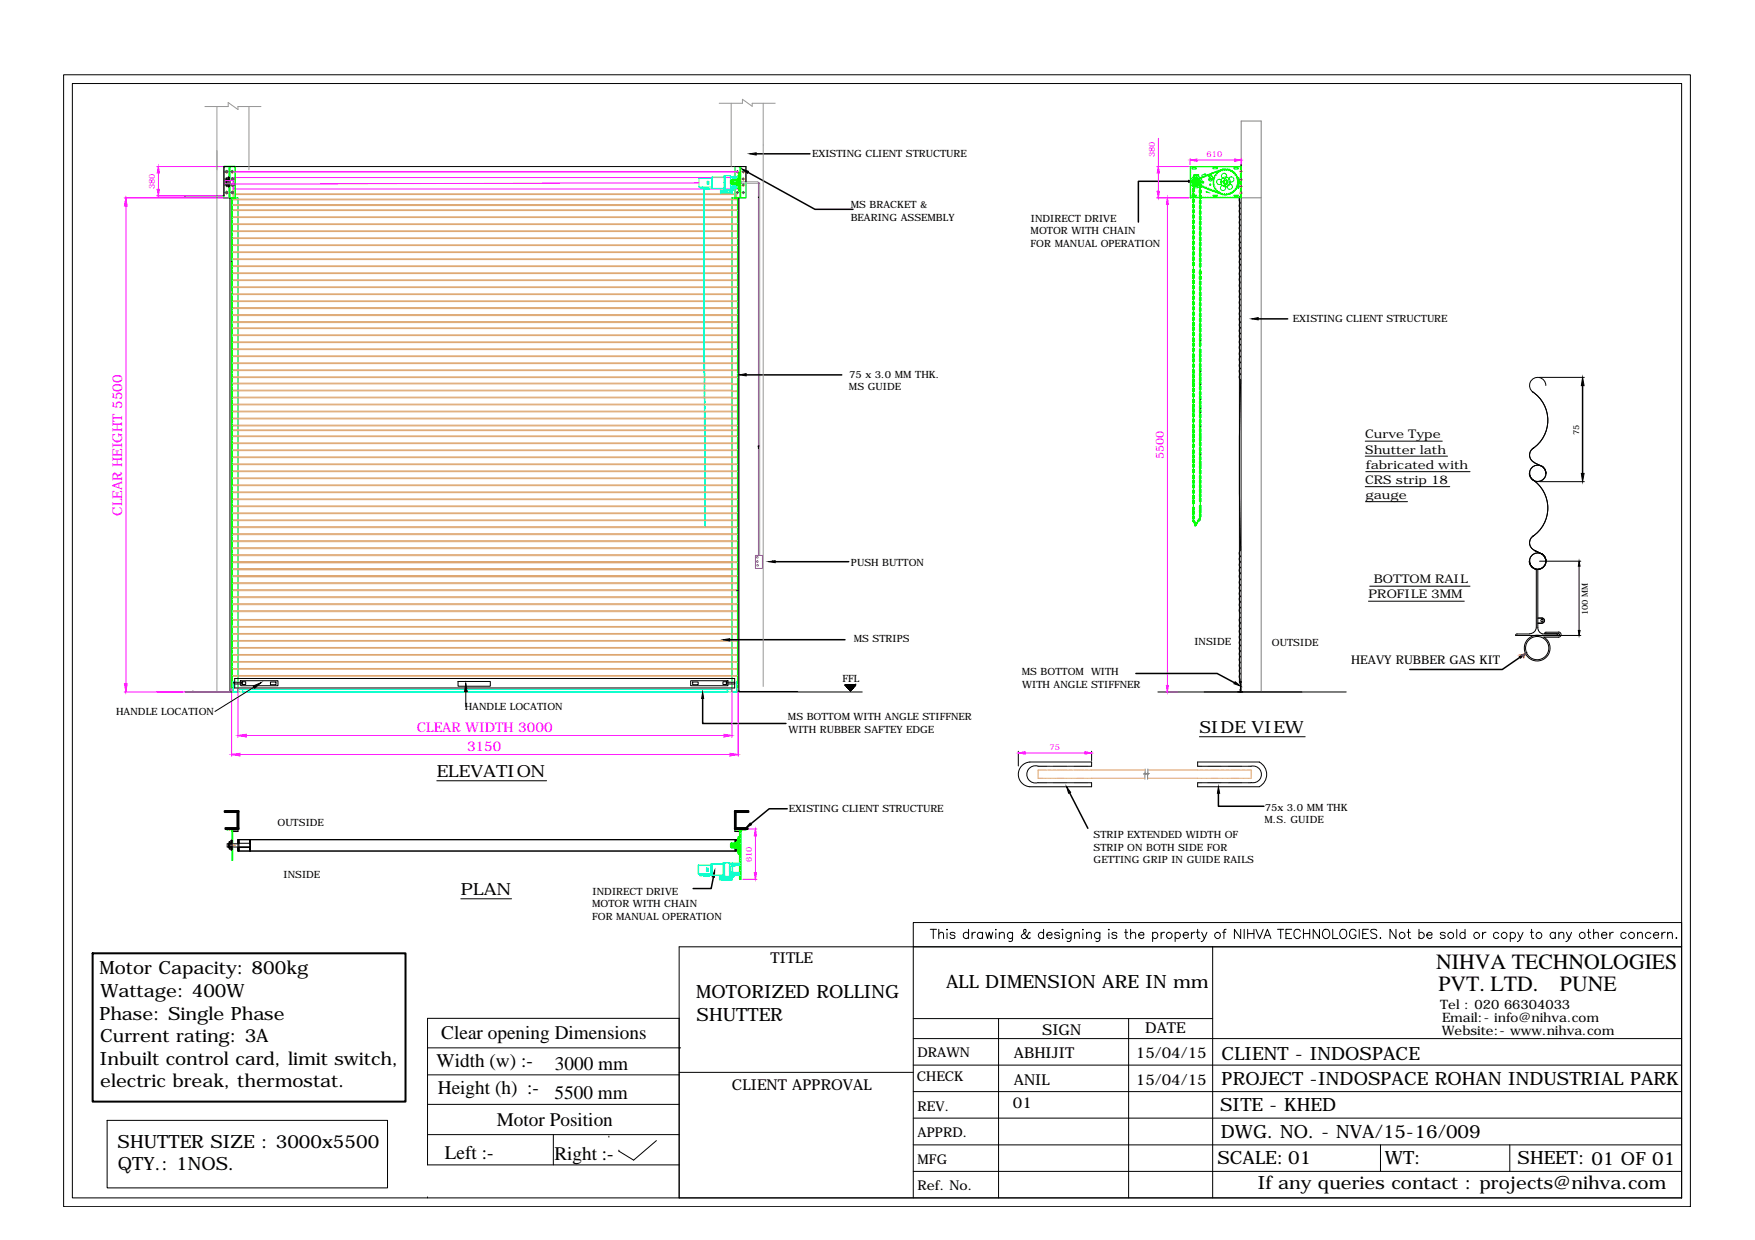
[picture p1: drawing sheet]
<svg xmlns="http://www.w3.org/2000/svg" width="297mm" height="210mm" viewBox="0 0 297 210" stroke-linecap="round" stroke-linejoin="round" font-family="sans-serif">
<defs><g id="words">
<g font-size="3.7">
<text x="243.1" y="164">NIHVA TECHNOLOGIES</text>
<text x="243.5" y="167.8">PVT. LTD.</text>
<text x="264" y="167.8">PUNE</text>
</g>
<g font-size="3.3">
<text x="74.7" y="175.9">Clear opening Dimensions</text>
<text x="73.9" y="180.6">Width (w) :-</text>
<text x="74.1" y="185.2">Height (h) :-</text>
<text x="93.9" y="181.1">3000 mm</text>
<text x="84.1" y="190.6">Motor Position</text>
<text x="93.9" y="186">5500 mm</text>
<text x="75.3" y="196.1">Left :-</text>
<text x="93.8" y="196.4">Right :-</text>
</g>
<g font-size="3.1">
<text x="16.8" y="164.9">Motor Capacity: 800kg</text>
<text x="160.1" y="167.3">ALL DIMENSION ARE IN mm</text>
<text x="16.8" y="172.6">Phase: Single Phase</text>
<text x="17" y="168.7">Wattage: 400W</text>
<text x="117.8" y="169">MOTORIZED ROLLING</text>
<text x="117.9" y="172.8">SHUTTER</text>
<text x="16.9" y="176.4">Current rating: 3A</text>
<text x="206.8" y="179.5">CLIENT - INDOSPACE</text>
<text x="16.9" y="180.2">Inbuilt control card, limit switch,</text>
<text x="16.9" y="184.1">electric break, thermostat.</text>
<text x="206.8" y="183.6">PROJECT -INDOSPACE ROHAN INDUSTRIAL PARK</text>
<text x="206.5" y="188.1">SITE - KHED</text>
<text x="19.9" y="194.4">SHUTTER SIZE : 3000x5500</text>
<text x="206.1" y="197.1">SCALE:01</text>
<text x="206.6" y="192.6">DWG. NO. - NVA/15-16/009</text>
<text x="234.4" y="197.1">WT:</text>
<text x="256.9" y="197.1">SHEET: 01 OF 01</text>
<text x="20" y="198.1">QTY.: 1NOS.</text>
<text x="212.9" y="201.3">If any queries contact : projects@nihva.com</text>
</g>
<g font-size="2.8">
<text x="203" y="124.1">SIDE VIEW</text>
<text x="73.9" y="131.6">ELEVATION</text>
<text x="78" y="151.6">PLAN</text>
</g>
<g font-size="2.5">
<text x="130.4" y="163">TITLE</text>
<text x="171.6" y="179.1">ABHIJIT</text>
<text x="176.4" y="175.1">SIGN</text>
<text x="192.2" y="179.1">15/04/15</text>
<text x="193.8" y="174.9">DATE</text>
<text x="123.9" y="184.4">CLIENT APPROVAL</text>
<text x="171.6" y="183.6">ANIL</text>
<text x="192.2" y="183.6">15/04/15</text>
<text x="171.4" y="187.5">01</text>
</g>
<g font-size="2.3" fill="#f0f">
<text x="20.7" y="87.3" transform="rotate(-90 20.7 87.3)">CLEAR HEIGHT 5500</text>
<text x="70.5" y="123.9">CLEAR WIDTH 3000</text>
<text x="79.1" y="127.1">3150</text>
</g>
<g font-size="2.3">
<text x="155.3" y="179">DRAWN</text>
<text x="155.2" y="183">CHECK</text>
<text x="155.3" y="188">REV.</text>
<text x="155.3" y="192.5">APPRD.</text>
<text x="155.3" y="197">MFG</text>
<text x="155.3" y="201.5">Ref. No.</text>
</g>
<g font-size="2.2">
<text x="243.8" y="170.8">Tel : 020 66304033</text>
<text x="244.1" y="173">Email:- info@nihva.com</text>
<text x="244" y="175.1">Website:- www.nihva.com</text>
</g>
<g font-size="2">
<text x="231.1" y="74.2">Curve Type</text>
<text x="231.1" y="76.8">Shutter lath</text>
<text x="231.1" y="82">CRS strip 18</text>
<text x="231.2" y="79.4">fabricated with</text>
<text x="231.1" y="84.5">gauge</text>
<text x="231.6" y="101.3">PROFILE 3MM</text>
<text x="232.5" y="98.8">BOTTOM RAIL</text>
<text x="228.7" y="112.4">HEAVY RUBBER GAS KIT</text>
</g>
<text font-size="1.9" fill="#f0f" x="197" y="77.8" transform="rotate(-90 197 77.8)">5500</text>
<g font-size="1.7">
<text x="137.5" y="26.5">EXISTING CLIENT STRUCTURE</text>
<text x="144" y="35.2">MS BRACKET &amp;</text>
<text x="144" y="37.3">BEARING ASSEMBLY</text>
<text x="174.4" y="39.7">MOTOR WITH CHAIN</text>
<text x="174.4" y="41.8">FOR MANUAL OPERATION</text>
<text x="174.5" y="37.5">INDIRECT DRIVE</text>
<text x="218.8" y="54.4">EXISTING CLIENT STRUCTURE</text>
<text x="143.7" y="64">75 x 3.0 MM THK.</text>
<text x="143.7" y="66.1">MS GUIDE</text>
<text x="144" y="95.8">PUSH BUTTON</text>
<text x="144.5" y="108.8">MS STRIPS</text>
<text x="202.2" y="109.3">INSIDE</text>
<text x="215.3" y="109.4">OUTSIDE</text>
<text x="142.6" y="115.4">FFL</text>
<text x="172.9" y="114.3">MS BOTTOM WITH</text>
<text x="173" y="116.4">WITH ANGLE STIFFNER</text>
<text x="19.7" y="121.1">HANDLE LOCATION</text>
<text x="78.7" y="120.3">HANDLE LOCATION</text>
<text x="133.4" y="121.9">MS BOTTOM WITH ANGLE STIFFNER</text>
<text x="133.4" y="124">WITH RUBBER SAFTEY EDGE</text>
<text x="133.5" y="137.4">EXISTING CLIENT STRUCTURE</text>
<text x="214.1" y="137.2">75x 3.0 MM THK</text>
<text x="47" y="139.7">OUTSIDE</text>
<text x="185.1" y="141.9">STRIP EXTENDED WIDTH OF</text>
<text x="185.1" y="144">STRIP ON BOTH SIDE FOR</text>
<text x="214" y="139.4">M.S. GUIDE</text>
<text x="48" y="148.6">INSIDE</text>
<text x="185.1" y="146.1">GETTING GRIP IN GUIDE RAILS</text>
<text x="100.2" y="153.5">MOTOR WITH CHAIN</text>
<text x="100.2" y="155.7">FOR MANUAL OPERATION</text>
<text x="100.3" y="151.4">INDIRECT DRIVE</text>
</g>
<g font-size="1.4" fill="#f0f">
<text x="195.5" y="26.6" transform="rotate(-90 195.5 26.6)">380</text>
<text x="204.2" y="26.5">610</text>
<text x="26.2" y="32" transform="rotate(-90 26.2 32)">380</text>
<text x="177.6" y="126.9">75</text>
<text x="127.3" y="146" transform="rotate(-90 127.3 146)">610</text>
</g>
<g font-size="1.4">
<text x="267.3" y="73.7" transform="rotate(-90 267.3 73.7)">75</text>
<text x="268.7" y="104.1" transform="rotate(-90 268.7 104.1)">100 MM</text>
</g>
</g></defs>
<!-- layer: 0 -->
<g fill="none" stroke="#000" stroke-width=".17">
<path d="M10.8 12.7h275.3v191.6h-275.3zM12.2 14.1h272.4v188.7h-272.4zM31.3 33.5h.1M38.9 33.5v83.6M124.7 30.6h.5M125.1 33.5v83.6M126.3 30.8v-2.6h-88.4v4.9h-6.6M128.4 33.5h.1M39.2 44.4h.1M203.1 57.8h.1M128.4 75.6v.4M203.1 62.9h.1"/>
<path d="M203.1 65.2h.1M203.1 67.7h.1M203.1 69.2h.1M203.1 70h.1M203.1 72.4h.1M203.1 74h.1M203.1 77.1h.1M203.1 60.5h.1M203.1 64.5h.1M203.1 74.7h.1M203.1 78.7h.1M203.1 79.4v.1"/>
<path d="M231.1 74.7h13M231.1 77.2h13.9M231.2 79.8h17.6M259.4 66.3a5.8 5.8 0 0 1 0 9.7M259.6 75.8a1.38 1.38 0 0 0-.7 1.3 1.38 1.38 0 0 0 .8 1.2 1.38 1.38 0 0 1-.2-2.4M260.5 63.9h7.7M261 79a1.38 1.38 0 0 1-.1 2.3 1.38 1.38 0 0 1-2-1.2M261 78.9a1.42 1.42 0 0 1-.1 2.5 1.42 1.42 0 0 1-2.1-1.3M261 79l-1.3-.7 1.3 .7M261.6 65.3a1.38 1.38 0 0 0-2-1.3 1.38 1.38 0 0 0-.1 2.4M124.7 100h.2M130.8 95.1h.1"/>
<path d="M203.1 81.9h.1M203.1 83.4h.1M203.1 84.9v.1M231.1 82.4h14.3M231.1 84.9h7.1M231.8 99.2h17M258.9 80.1h.1M258.9 95h.1M259.4 81.2a5.8 5.8 0 0 1 0 9.6M259.5 81.2a1.38 1.38 0 0 1 .1-2.3 1.38 1.38 0 0 1 2 1.2 1.38 1.38 0 0 0-2-1.2 1.38 1.38 0 0 0 0 2.4M259.5 96.1a1.38 1.38 0 0 1 .1-2.3 1.38 1.38 0 0 1 2 1.2 1.38 1.38 0 0 0-2-1.2 1.38 1.38 0 0 0 0 2.4M259.6 90.7a1.38 1.38 0 0 0-.7 1.2 1.38 1.38 0 0 0 .8 1.2 1.38 1.38 0 0 1-.2-2.4"/>
<path d="M259.7 93.2l1.3 .6-1.3-.6M259.9 96.3l.1 .2v9.7a1.12 1.12 0 0 1-1.1 1.1M260.3 96.4v9.8a1.12 1.12 0 0 0 .7 1.1h2.5l.2 .2M260.6 81.5h7.6M260.6 95h7M261 93.8a1.38 1.38 0 0 1-.1 2.4 1.38 1.38 0 0 1-2-1.2M261 93.8a1.42 1.42 0 0 1-.1 2.4 1.42 1.42 0 0 1-2.1-1.2M261.7 80.1h.1M267.3 95.8v10.9M31.3 117.1h7.9M32.7 117.1h.1M39.6 115.5h1.4v.3h-1.4z"/>
<path d="M39.7 116.5h84.6v-1.6h-84.6v1.6M40.7 115.2h6.3v.9h-6.3zM41 115.4h.6v.5h-.6zM43 116.3l-6.6 4.1M45.8 115.4h.9v.5h-.9zM77.5 115.4h5.5v.8h-5.5zM78.8 117.1v2.5M116.9 115.2h6.3v.9h-6.3zM117.2 115.4h1v.5h-1zM122.4 115.4h.6v.5h-.6zM123 115.5h1.3v.3h-1.3zM124.9 117.1h21"/>
<path d="M125.1 117.1h.1M125.1 117.1h9.9M143 116h.1M143 116h1.8M143 116l.9 1M143.1 116h.1M143.1 116.1l.1-.1-.1 .1M143.2 116v.2l.1-.2-.1 .2M143.3 116v.2zM143.3 116.2l.1-.2v.3M143.4 116l-.1 .2zM143.4 116.3l.1-.3-.1 .4"/>
<path d="M143.5 116.5l.2-.5-.2 .5M143.6 116l-.1 .4M143.6 116.6l.1-.6-.1 .6M143.6 116.6l.2-.6-.2 .6M143.7 116l-.1 .5zM143.7 116.7l.2-.7-.2 .7M143.7 116.7l.3-.7-.2 .8M143.8 116.8l.3-.8-.2 .8M143.8 116l-.1 .6zM143.9 116l-.2 .7M143.9 116l-.2 .7zM143.9 116.9l.3-.9-.3 1"/>
<path d="M143.9 117l.3-1-.3 1M144 116.9l.2-.9-.2 .9M144 116.8l.3-.8-.3 .9M144.1 116.8l.2-.8-.2 .8M144.1 116l-.2 .9zM144.2 116l-.3 1M144.2 116.7l.2-.7-.2 .8M144.2 116.6l.2-.6-.2 .6M144.4 116.5l.1-.5-.3 .6M144.4 116.4l.1-.4-.1 .5M144.5 116l-.1 .5M144.5 116.3l.1-.3-.1 .3"/>
<path d="M144.5 116.2l.1-.2-.1 .3M144.6 116l-.1 .4zM144.6 116.2l.1-.2-.1 .2M144.7 116.2v-.2v.2M144.7 116.1v-.1v.1M144.7 116.1l.1-.1-.1 .1M144.8 116v.1M144.8 116h.1M144.8 116l-.9 1M196 117.1h31.9M209.9 115.7v1.4M209.9 116.7v.4h-.4"/>
<path d="M210 115.7v1.4M210 117.1h.3M210 115.5h.1M210 115.5v-.1l-.1-.1v.4M210.1 115.5l-.1-.2h-.2l.1 .4M231.6 101.8h16.2M256.8 107.3h2.1M256.8 107.3l-.3 .2 11.1 .1M260.3 104.6h.7a.44 .44 0 0 1 .4 .5 .44 .44 0 0 1-.4 .4M260.3 104.6h.7a.4 .4 0 0 1 .4 .5 .4 .4 0 0 1-.4 .4h-.7M260.3 105.5h.7M261.5 107.3h2.3"/>
<path d="M263.8 107.2l.2 .2-.2 .2h-3.1a2.18 2.18 0 0 0-2.7 2.5 2.18 2.18 0 0 0 3.4 1.4 2.18 2.18 0 0 0-.1-3.7M263.8 107a.44 .44 0 0 1 .4 .4 .44 .44 0 0 1-.4 .5h-2.5M263.8 107h-2.1l-.3 .3M73.9 132.2h18.6M174.3 129h10.5l-.1 .7M174.3 129a2.1 2.1 0 0 0-1.9 2.1 2.1 2.1 0 0 0 1.9 2.1h10.5l-.1-.7M175.8 129.7a1.49 1.49 0 0 0-2 1.4 1.49 1.49 0 0 0 2 1.4M175.8 129.7h.2M175.8 132.5h.2M176 129.7h.1M176 132.5h.1M176.2 129.7h.1"/>
<path d="M176.2 132.5h.1M176.3 129.7h.2M176.3 132.5h.2M176.5 129.7h.1M176.5 132.5h.1M176.7 129.7h.1M176.7 132.5h.1M176.8 129.7h.2M176.8 132.5h.2M177 129.7h.1M177 132.5h.1M177.2 129.7h.1"/>
<path d="M177.2 132.5h.1M177.3 129.7h.1M177.3 132.5h.1M177.5 129.7h.1M177.5 132.5h.1M177.7 129.7h.1M177.7 132.5h.1M177.9 129.7h.1M177.9 132.5h.1M178 129.7h.1M178 132.5h.1M178.2 129.7h.1"/>
<path d="M178.2 132.5h.1M178.3 129.7h.1M178.3 132.5h.1M178.5 129.7h.1M178.5 132.5h.1M178.7 129.7h.1M178.7 132.5h.1M178.8 129.7h.2M178.8 132.5h.2M179 129.7h.1M179 132.5h.1M179.2 129.7h.1"/>
<path d="M179.2 132.5h.1M179.3 129.7h.2M179.3 132.5h.2M179.5 129.7h.1M179.5 132.5h.1M179.7 129.7h.1M179.7 132.5h.1M179.8 129.7h.2M179.8 132.5h.2M180 129.7h.1M180 132.5h.1M180.2 129.7h.1"/>
<path d="M180.2 132.5h.1M180.4 129.7h.1M180.4 132.5h.1M180.5 129.7h.1M180.5 132.5h.1M180.7 129.7h.1M180.7 132.5h.1M180.9 129.7h.1M180.9 132.5h.1M181 129.7h.1M181 132.5h.1M181.2 129.7h.1"/>
<path d="M181.2 132.5h.1M181.4 129.7h.1M181.4 132.5h.1M181.5 129.7h.1M181.5 132.5h.1M181.7 129.7h.1M181.7 132.5h.1M181.8 129.7h.2M181.8 132.5h.2M182 129.7h.1M182 132.5h.1M182.2 129.7h.1"/>
<path d="M182.2 132.5h.1M182.3 129.7h.2M182.3 132.5h.2M182.5 129.7h.1M182.5 132.5h.1M182.7 129.7h.1M182.7 132.5h.1M182.9 129.7h.1M182.9 132.5h.1M183 129.7h.1M183 132.5h.1M183.2 129.7h.1"/>
<path d="M183.2 132.5h.1M183.4 129.7h.1M183.4 132.5h.1M183.5 129.7h.2M183.5 132.5h.2M183.7 129.7h.1M183.7 132.5h.1M183.9 129.7h.1M183.9 132.5h.1M184 129.7h.1M184 132.5h.1M184.2 129.7h.1"/>
<path d="M184.2 132.5h.1M184.4 129.7h.1M184.4 132.5h.1M184.5 129.7h.1M184.5 132.5h.1M202.8 132.5l-.1 .7h10.5M202.8 129.7h.2M202.8 132.5h.2M203 124.7h17.9M203 129.7h.1M203 132.5h.1M203.2 129.7h.1"/>
<path d="M203.2 132.5h.1M203.3 129.7h.1M203.3 132.5h.1M203.5 129.7h.1M203.5 132.5h.1M203.7 129.7h.1M203.7 132.5h.1M203.8 129.7h.1M203.8 132.5h.1M204 129.7h.1M204 132.5h.1M204.2 129.7h.1"/>
<path d="M204.2 132.5h.1M204.4 129.7h.1M204.4 132.5h.1M204.5 129.7h.1M204.5 132.5h.1M204.7 129.7h.1M204.7 132.5h.1M204.8 129.7h.1M204.8 132.5h.1M205 129.7h.1M205 132.5h.1M205.2 129.7h.1"/>
<path d="M205.2 132.5h.1M205.3 129.7h.2M205.3 132.5h.2M205.5 129.7h.1M205.5 132.5h.1M205.7 129.7h.1M205.7 132.5h.1M205.8 129.7h.2M205.8 132.5h.2M206 129.7h.1M206 132.5h.1M206.2 129.7h.1"/>
<path d="M206.2 132.5h.1M206.3 129.7h.2M206.3 132.5h.2M206.5 129.7h.1M206.5 132.5h.1M206.7 129.7h.1M206.7 132.5h.1M206.9 129.7h.1M206.9 132.5h.1M207 129.7h.1M207 132.5h.1M207.2 129.7h.1"/>
<path d="M207.2 132.5h.1M207.4 129.7h.1M207.4 132.5h.1M207.5 129.7h.1M207.5 132.5h.1M207.7 129.7h.1M207.7 132.5h.1M207.9 129.7h.1M207.9 132.5h.1M208 129.7h.1M208 132.5h.1M208.2 129.7h.1"/>
<path d="M208.2 132.5h.1M208.3 129.7h.2M208.3 132.5h.2M208.5 129.7h.1M208.5 132.5h.1M208.7 129.7h.1M208.7 132.5h.1M208.8 129.7h.2M208.8 132.5h.2M209 129.7h.1M209 132.5h.1M209.2 129.7h.1"/>
<path d="M209.2 132.5h.1M209.4 129.7h.1M209.4 132.5h.1M209.5 129.7h.1M209.5 132.5h.1M209.7 129.7h.1M209.7 132.5h.1M209.9 129.7h.1M209.9 132.5h.1M210 129.7h.2M210 132.5h.2M210.2 129.7h.1"/>
<path d="M210.2 132.5h.1M210.4 129.7h.1M210.4 132.5h.1M210.5 129.7h.1M210.5 132.5h.1M210.7 129.7h.1M210.7 132.5h.1M210.9 129.7h.1M210.9 132.5h.1M211 129.7h.1M211 132.5h.1M211.2 129.7h.1"/>
<path d="M211.2 132.5h.1M211.3 129.7h.2M211.3 132.5h.2M211.5 129.7h.1M211.5 132.5h.1M211.7 129.7h.1M211.7 132.5h.1M211.7 129.7a1.42 1.42 0 0 1 1.8 1.4 1.42 1.42 0 0 1-1.8 1.4M213.1 129a2.35 2.35 0 0 1 0 4.2M213.2 129h-10.5l.1 .7M38.4 140.3h1.9v.5h-1.1v-.5M39.3 140.6l.1 .1"/>
<path d="M39.4 140.4l-.1 .1M39.5 140.4h.1M39.5 140.7h.1M39.7 140.4h.1M39.7 140.7h.1M39.8 140.4h.1M39.8 140.7h.1M40 140.4h.1M40 140.7h.1M40.2 140.4h.1M40.2 140.7h.1M40.3 142.4l.1-.2-.1 .2"/>
<path d="M40.3 142.7l.1-.2-.1 .2M40.3 143.8l.1-.1-.1 .2M40.3 142.1h84.3v2h-84.3zM40.3 142.2l.1-.1v2M40.3 142.1l84.3 .1M40.4 142.1l-.1 .1 .1-.1M40.4 143.5h-.1M40.4 144.1h.1M40.4 143.5l-.1 .1M40.4 142.3l-.1 .2 .1-.1M40.4 142.7h.1M40.4 143.8l-.1 .1 .1-.1"/>
<path d="M40.4 142.6l-.1 .1h2l.1-.1-.1 .2M40.4 142.2l-.1 .1M40.4 142.3l-.1 .2M40.4 142.4l-.1 .1M40.4 142.5l-.1 .1M40.4 142.6l-.1 .1M40.4 143.6l-.1 .1M40.4 143.6l-.1 .2M40.4 143.8l-.1 .2M40.4 143.9l-.1 .2M40.4 144l-.1 .1M40.4 142.8h-1.9v.6h3.9l-.1 .1"/>
<path d="M42.3 142.5l.1-.2-.1 .2M42.3 143.4h.1M42.3 143.6l.1-.1-.1 .1M42.3 143.9l.1-.1-.1 .1M42.3 142.1v2M42.3 142.8h.1M42.3 142.1v.1M42.3 143.4l-2 .1M42.3 142.1v.1l.1-.1v2M42.4 142.4l-.1 .1 .1-.1M42.4 142.7l-.1 .1 .1-.1M42.4 143.6l-.1 .1 .1-.1"/>
<path d="M42.4 143.8l-.1 .2 .1-.1M42.4 143.9l-.1 .2 .1-.1M42.4 142.2l-.1 .1M42.4 142.2l-.1 .2M42.4 142.3l-.1 .1M42.4 142.5l-.1 .1M42.4 142.5l-.1 .2M42.4 142.6l-.1 .1M42.4 142.7l-.1 .1M42.4 143.4l-.1 .2M42.4 143.5l-.1 .2M42.4 143.6l-.1 .2"/>
<path d="M42.4 143.7l-.1 .1M42.4 143.8l-.1 .2M42.4 144l-.1 .1M78 152.1h8.6M124.4 142.1v.6M124.4 143.5v.6M124.4 140.4h.1M124.4 140.7h.1M124.5 142.1v.6M124.5 143.5v.6M124.5 140.4h.1M124.5 140.7h.1"/>
<path d="M124.7 140.4h.1M124.7 140.7h.1M124.9 140.4h.1M124.9 140.7h.1M125 140.4h.1M125 140.7h.1M125.2 140.4l.1 .1M125.3 140.6l-.1 .1M125.4 140.3v.5h-1v-.5h1.9M154.6 156.2h130v4.1h-130zM157.5 157.3h1M158 157.3v1.6"/>
<path d="M158.9 158.1l.3-.3 .4 .1 .1 1M158.9 157.3v1.6M160.2 157.4h.2h-.1zM160.3 157.9v1M161.6 158a.51 .51 0 0 0-.8 0l.3 .3 .5 .1v.2a.47 .47 0 0 1-.4 .3 .47 .47 0 0 1-.4-.3M163.9 158a.49 .49 0 0 0-.7 0 .49 .49 0 0 0 0 .7 .49 .49 0 0 0 .7-.1M163.9 157.3v1.6M164.5 157.8v1.1M165.1 157.8a.5 .5 0 0 0-.6 .5M166.3 158a.49 .49 0 0 0-.7 0 .49 .49 0 0 0 0 .7 .49 .49 0 0 0 .7-.1M166.3 157.8v1.1M166.8 157.8l.3 1.1 .3-1.1 .3 1.1 .3-1.1"/>
<path d="M168.5 157.3l.1 .1h-.1zM168.5 157.9v1M169.1 158.1l.4-.3 .4 .1 .1 1M169.1 157.8v1.1M171.4 157.8v1.2a.38 .38 0 0 1-.2 .4 .38 .38 0 0 1-.5-.1M171.4 158a.49 .49 0 0 0-.7 0 .49 .49 0 0 0 0 .7 .49 .49 0 0 0 .7-.1M174.3 157.9v-.1l-.2 .1-.2 .5a.56 .56 0 0 1-.4 .5 .56 .56 0 0 1-.6-.3l.1-.4 .6-.4a.33 .33 0 0 0-.1-.5l-.2 .1a1.35 1.35 0 0 0 .7 1.4l.3 .1v-.2M176.6 158a.49 .49 0 0 0-.7 0 .49 .49 0 0 0 0 .7 .49 .49 0 0 0 .7-.1M176.6 157.3v1.6M177.2 158.3h.9a.48 .48 0 0 0-.7-.4 .48 .48 0 0 0-.2 .7 .47 .47 0 0 0 .4 .3 .47 .47 0 0 0 .5-.3M179.3 158a.51 .51 0 0 0-.8 0l.1 .2 .7 .2v.2a.47 .47 0 0 1-.4 .3 .47 .47 0 0 1-.4-.3M179.8 157.4h.1h-.1z"/>
<path d="M179.8 157.9v1M181.3 157.8v1.2a.43 .43 0 0 1-.7 .3M181.3 158a.49 .49 0 0 0-.7 0 .49 .49 0 0 0 0 .7 .49 .49 0 0 0 .7-.1M181.9 158.1l.4-.3 .3 .1 .1 1M181.9 157.8v1.1M183.3 157.3l.1 .1h-.1zM183.3 157.9v1M183.9 158.1l.3-.3 .4 .1 .1 1M183.9 157.8v1.1M186.2 157.8v1.2a.43 .43 0 0 1-.7 .3M186.2 158a.51 .51 0 0 0-.8-.1 .51 .51 0 0 0 0 .8 .51 .51 0 0 0 .8-.1M187.6 157.4h.2h-.1z"/>
<path d="M187.7 157.9v1M189 158a.51 .51 0 0 0-.8 0l.1 .2 .6 .2 .1 .2a.47 .47 0 0 1-.4 .3 .47 .47 0 0 1-.4-.3M190.3 157.8h.6M190.6 157.3v1.3v.2l.3 .1M191.4 158.1l.3-.3 .4 .1 .1 1M191.4 157.3v1.6M192.7 158.3h.9a.43 .43 0 0 0-.3-.5 .43 .43 0 0 0-.5 .2 .5 .5 0 0 0 .1 .7 .5 .5 0 0 0 .7-.1M195.1 158a.49 .49 0 0 1 .7 0 .49 .49 0 0 1 0 .7 .49 .49 0 0 1-.7-.1M195.1 157.8v1.6M196.5 157.8v1.1M197.1 157.8a.5 .5 0 0 0-.6 .5M198.9 158a.49 .49 0 0 1 .7 0 .49 .49 0 0 1 0 .7 .49 .49 0 0 1-.7-.1"/>
<path d="M198.9 157.8v1.6M200.3 158.3h.8v-.4a.49 .49 0 0 0-.7 .1 .49 .49 0 0 0 0 .7 .49 .49 0 0 0 .7-.1M201.6 157.8v1.1M202.2 157.8a.56 .56 0 0 0-.6 .5M202.5 157.8h.5M202.7 157.3v1.3l.1 .2 .3 .1M203.4 157.8l.4 1.1 .5-1.1M203.8 158.9l-.2 .4-.3 .1M206.9 157.8h.5M207.5 157.3l-.3 .1v.2v1.3M210 157.3v1.6l-1.1-1.6v1.6M210.6 157.3v1.6"/>
<path d="M211.2 157.3v1.6M211.2 158h1M212.2 157.3v1.6M212.6 157.3l.6 1.6 .6-1.6M213.9 158.9l.6-1.6 .6 1.6M214.2 158.3h.7M216.2 157.3h1.1M216.8 157.3v1.6M217.6 158h.6M218.6 157.3h-1v1.6h1M220.1 157.6a.57 .57 0 0 0-.7-.3 .57 .57 0 0 0-.4 .6 .68 .68 0 0 0 .2 .7 .68 .68 0 0 0 .7 .2l.2-.3M220.6 158h1.1"/>
<path d="M220.6 157.3v1.6M221.7 157.3v1.6M223.3 157.3v1.6l-1-1.6v1.6M224.1 157.4a.8 .8 0 0 1 1 .4 .8 .8 0 0 1-.3 1 .76 .76 0 0 1-.9-.3 .76 .76 0 0 1 .1-1zM225.6 157.3v1.6h.9M227 157.4a.78 .78 0 0 1 1 .4 .78 .78 0 0 1-.4 1 .75 .75 0 0 1-.8-.4 .75 .75 0 0 1 .1-.9zM229.5 157.6a.57 .57 0 0 0-.7-.3 .57 .57 0 0 0-.4 .6v.4a.55 .55 0 0 0 .6 .6 .55 .55 0 0 0 .5-.6h-.3M230.1 157.3v1.6M230.6 158h.6M231.6 157.3h-1v1.6h1M233 157.5a.59 .59 0 0 0-1 .1l.1 .3 .6 .2a.39 .39 0 0 1 .3 .4 .39 .39 0 0 1-.3 .4l-.6-.1-.1-.2M233.6 158.8l.1-.1v.1v.1z"/>
<path d="M236.3 157.3v1.6l-1-1.6v1.6M238.2 157.8h.5M238.4 157.3v1.3l.1 .2 .3 .1M240.2 158a.49 .49 0 0 1 .7 0 .49 .49 0 0 1 0 .7 .49 .49 0 0 1-.7-.1M240.2 157.3v1.6M241.5 158.3h.9a.43 .43 0 0 0-.3-.5 .43 .43 0 0 0-.5 .2 .5 .5 0 0 0 .1 .7 .5 .5 0 0 0 .7-.1M244.6 158a.51 .51 0 0 0-.8 0l.1 .2 .6 .2 .1 .2a.47 .47 0 0 1-.4 .3 .47 .47 0 0 1-.4-.3M246.6 157.3v1.6M248 158a.49 .49 0 0 0-.8 0 .49 .49 0 0 0 0 .7 .49 .49 0 0 0 .8-.1M248 157.3v1.6M250.9 157.8v1.1M251.5 157.8a.5 .5 0 0 0-.6 .5"/>
<path d="M253.7 158a.49 .49 0 0 0-.8 0 .49 .49 0 0 0 0 .7 .49 .49 0 0 0 .8-.1M255.6 158a.49 .49 0 0 1 .8 0 .49 .49 0 0 1 0 .7 .49 .49 0 0 1-.8-.1M255.6 157.8v1.6M256.9 157.8l.4 1.1 .5-1.1M257.3 158.9l-.1 .3-.4 .2M259 157.8h.5M259.2 157.3v1.3l.1 .2 .3 .1M263.2 158a.49 .49 0 0 0-.7 0 .49 .49 0 0 0 0 .7 .49 .49 0 0 0 .7-.1M263.2 157.8v1.1M263.8 158.1l.2-.2a.38 .38 0 0 1 .7 .2v.8M263.8 157.8v1.1M265.1 157.8l.5 1.1 .4-1.1"/>
<path d="M265.6 158.9l-.3 .4-.3 .1M268.7 157.8h.5M268.9 157.3v1.3l.1 .2 .3 .1M269.7 158.1l.4-.3 .4 .1v1M269.7 157.3v1.6M271.1 158.3h.9a.46 .46 0 0 0-.6-.5 .46 .46 0 0 0-.3 .6 .47 .47 0 0 0 .3 .5 .47 .47 0 0 0 .6-.3M272.5 157.8v1.1M273.1 157.8a.56 .56 0 0 0-.6 .5M275.2 158a.49 .49 0 0 0-.7 0 .49 .49 0 0 0 0 .7 .49 .49 0 0 0 .7-.1M277.2 158.1l.4-.3 .3 .1 .1 1M277.2 157.8v1.1M279.4 158a.51 .51 0 0 0-.7-.1 .51 .51 0 0 0 0 .8 .51 .51 0 0 0 .7-.1"/>
<path d="M279.8 158.3h.9a.43 .43 0 0 0-.3-.5 .43 .43 0 0 0-.5 .2 .5 .5 0 0 0 .1 .7 .5 .5 0 0 0 .7-.1M281.3 157.8v1.1M281.9 157.8a.5 .5 0 0 0-.6 .5M282.3 158.1l.3-.3 .4 .1 .1 1M282.3 157.8v1.1M283.6 158.8l.1-.1 .1 .1-.1 .1zM72.4 177.4h42.8M114.9 172.4h-42.5v24.8h42.5M154.6 175.8h130M154.6 160.3v42.5M154.6 172.4h50.6M169 172.4v30.4"/>
<path d="M191 172.4v30.4M205.2 160.3v42.5M284.6 160.3v42.5M284.6 160.3h-169.7v42.5h169.7M18.1 189.7h47.5v11.4h-47.5zM72.4 181.9h42.5M72.4 186.9h42.5M72.4 192.1h42.5M93.7 192.1v5.1M103.1 192.5h.1M104.7 194.9h.1M111.1 193.1l-3.9 3.3-2.5-1.5"/>
<path d="M114.9 181.5h39.7M154.6 189.3h130M154.6 184.8h130M154.6 180.3h130M154.6 193.8h130M154.6 198.3h130M233.7 193.8v4.5M255.5 193.8v4.5M72.4 202.8h.1"/>
<circle cx="260.2" cy="109.7" r="1.97"/>
<circle cx="261" cy="105.1" r=".19"/>
<circle cx="197.9" cy="158.3" r=".51"/>
<circle cx="206.1" cy="158.3" r=".51"/>
<circle cx="237.3" cy="158.3" r=".51"/>
<circle cx="245.5" cy="158.3" r=".52"/>
<circle cx="249.9" cy="158.3" r=".51"/>
<circle cx="254.6" cy="158.3" r=".51"/>
<circle cx="260.5" cy="158.3" r=".51"/>
<circle cx="267.8" cy="158.3" r=".52"/>
<circle cx="276.2" cy="158.3" r=".52"/>
</g>
<g fill="none" stroke="#dda56e" stroke-width=".17">
<path d="M39.5 32.9h85.2M39.5 32.8h85.2M39.6 39.1h-.1v.1h.1M39.6 37.9h-.1v.1h.1M39.6 36.7h-.1v.1h.1M39.6 35.5h-.1v.1h.1M39.6 33.7h-.1v.1h.1M39.6 34.6h-.1v.2h.1M39.7 39.2h.1M39.7 39.1h.1M39.7 38h.1M39.7 37.9h.1"/>
<path d="M39.7 36.8h.1M39.7 36.7h.1M39.7 35.6h.1M39.7 35.5h.1M39.7 34.8h.1M39.7 34.6h.1M39.7 33.8h.1M39.7 33.7h.1M39.9 39.2h.2M39.9 39.1h.2M39.9 38h.2M39.9 37.9h.2"/>
<path d="M39.9 36.8h.2M39.9 36.7h.2M39.9 35.6h.2M39.9 35.5h.2M39.9 34.8h.2M39.9 34.6h.2M39.9 33.8h.2M39.9 33.7h.2M40.1 39.2h84M40.1 39.1h84M40.1 38h84M40.1 37.9h84"/>
<path d="M40.1 36.8h84M40.1 36.7h84M40.1 35.6h84M40.1 35.5h84M40.1 34.8h84M40.1 34.6h84M40.1 33.8h84M40.1 33.7h84M124.1 39.2h.2M124.1 39.1h.2M124.1 38h.2M124.1 37.9h.2"/>
<path d="M124.1 36.8h.2M124.1 36.7h.2M124.1 35.6h.2M124.1 35.5h.2M124.1 34.8h.2M124.1 34.6h.2M124.1 33.8h.2M124.1 33.7h.2M124.3 39.2h.2M124.3 39.1h.2M124.3 38h.2M124.3 37.9h.2"/>
<path d="M124.3 36.8h.2M124.3 36.7h.2M124.3 35.6h.2M124.3 35.5h.2M124.3 34.8h.2M124.3 34.6h.2M124.3 33.8h.2M124.3 33.7h.2M124.5 39.1h.2v.1h-.2M124.5 37.9h.2v.1h-.2M124.5 36.7h.2v.1h-.2M124.5 35.5h.2v.1h-.2"/>
<path d="M124.5 33.7h.2v.1h-.2M124.5 34.6h.2v.2h-.2M39.2 49.5h.1M39.6 54.4h-.1v.2h.1M39.6 53.3h-.1v.1h.1M39.6 52.1h-.1v.1h.1M39.6 50.9h-.1v.2h.1M39.6 49.7h-.1v.2h.1M39.6 48.6h-.1v.1h.1M39.6 47.4h-.1v.1h.1M39.6 46.2h-.1v.1h.1M39.6 45h-.1v.1h.1"/>
<path d="M39.6 43.8h-.1v.1h.1M39.6 42.6h-.1v.2h.1M39.6 41.4h-.1v.2h.1M39.6 40.3h-.1v.1h.1M39.6 55.5h-.1v.1h.1M39.6 56.7h-.1v.1h.1M39.6 57.9h-.1v.1h.1M39.6 59.1h-.1v.1h.1M39.7 54.6h.1M39.7 54.4h.1M39.7 53.4h.1M39.7 53.3h.1"/>
<path d="M39.7 52.2h.1M39.7 52.1h.1M39.7 51.1h.1M39.7 50.9h.1M39.7 48.7h.1M39.7 48.6h.1M39.7 47.5h.1M39.7 47.4h.1M39.7 46.3h.1M39.7 45.1h.1M39.7 45h.1M39.7 43.9h.1"/>
<path d="M39.7 43.8h.1M39.7 42.8h.1M39.7 42.6h.1M39.7 41.6h.1M39.7 41.4h.1M39.7 40.4h.1M39.7 40.3h.1M39.7 46.2h.1M39.7 59.2h.1M39.7 59.1h.1M39.7 58h.1M39.7 57.9h.1"/>
<path d="M39.7 56.8h.1M39.7 56.7h.1M39.7 55.6h.1M39.7 55.5h.1M39.7 49.9h.1M39.7 49.7h.1M39.9 54.6h.2M39.9 54.4h.2M39.9 53.4h.2M39.9 53.3h.2M39.9 52.2h.2M39.9 52.1h.2"/>
<path d="M39.9 51.1h.2M39.9 50.9h.2M39.9 48.7h.2M39.9 48.6h.2M39.9 47.5h.2M39.9 47.4h.2M39.9 46.3h.2M39.9 45.1h.2M39.9 45h.2M39.9 43.9h.2M39.9 43.8h.2M39.9 42.8h.2"/>
<path d="M39.9 42.6h.2M39.9 41.6h.2M39.9 41.4h.2M39.9 40.4h.2M39.9 40.3h.2M39.9 46.2h.2M39.9 59.2h.2M39.9 59.1h.2M39.9 58h.2M39.9 57.9h.2M39.9 56.8h.2M39.9 56.7h.2"/>
<path d="M39.9 55.6h.2M39.9 55.5h.2M39.9 49.9h.2M39.9 49.7h.2M40.1 54.6h84M40.1 54.4h84M40.1 53.4h84M40.1 53.3h84M40.1 52.2h84M40.1 52.1h84M40.1 51.1h84M40.1 50.9h84"/>
<path d="M40.1 48.7h84M40.1 48.6h84M40.1 47.5h84M40.1 47.4h84M40.1 46.3h84M40.1 45.1h84M40.1 45h84M40.1 43.9h84M40.1 43.8h84M40.1 42.8h84M40.1 42.6h84M40.1 41.6h84"/>
<path d="M40.1 41.4h84M40.1 40.4h84M40.1 40.3h84M40.1 46.2h84M40.1 59.2h84M40.1 59.1h84M40.1 58h84M40.1 57.9h84M40.1 56.8h84M40.1 56.7h84M40.1 55.6h84M40.1 55.5h84"/>
<path d="M40.1 49.9h83.9M40.1 49.7h83.9M124.1 49.9h.1M124.1 49.7h.1M124.1 54.6h.2M124.1 54.4h.2M124.1 53.4h.2M124.1 53.3h.2M124.1 52.2h.2M124.1 52.1h.2M124.1 51.1h.2M124.1 50.9h.2"/>
<path d="M124.1 48.7h.2M124.1 48.6h.2M124.1 47.5h.2M124.1 47.4h.2M124.1 46.3h.2M124.1 45.1h.2M124.1 45h.2M124.1 43.9h.2M124.1 43.8h.2M124.1 42.8h.2M124.1 42.6h.2M124.1 41.6h.2"/>
<path d="M124.1 41.4h.2M124.1 40.4h.2M124.1 40.3h.2M124.1 46.2h.2M124.1 59.2h.2M124.1 59.1h.2M124.1 58h.2M124.1 57.9h.2M124.1 56.8h.2M124.1 56.7h.2M124.1 55.6h.2M124.1 55.5h.2"/>
<path d="M124.3 49.9h.1M124.3 49.7h.1M124.3 54.6h.2M124.3 54.4h.2M124.3 53.4h.2M124.3 53.3h.2M124.3 52.2h.2M124.3 52.1h.2M124.3 51.1h.2M124.3 50.9h.2M124.3 48.7h.2M124.3 48.6h.2"/>
<path d="M124.3 47.5h.2M124.3 47.4h.2M124.3 46.3h.2M124.3 45.1h.2M124.3 45h.2M124.3 43.9h.2M124.3 43.8h.2M124.3 42.8h.2M124.3 42.6h.2M124.3 41.6h.2M124.3 41.4h.2M124.3 40.4h.2"/>
<path d="M124.3 40.3h.2M124.3 46.2h.2M124.3 59.2h.2M124.3 59.1h.2M124.3 58h.2M124.3 57.9h.2M124.3 56.8h.2M124.3 56.7h.2M124.3 55.6h.2M124.3 55.5h.2M124.5 54.4h.2v.2h-.2M124.5 53.3h.2v.1h-.2"/>
<path d="M124.5 52.1h.2v.1h-.2M124.5 50.9h.2v.2h-.2M124.5 49.7h.2v.2h-.2M124.5 48.6h.2v.1h-.2M124.5 47.4h.2v.1h-.2M124.5 46.2h.2v.1h-.2M124.5 45h.2v.1h-.2M124.5 43.8h.2v.1h-.2M124.5 42.6h.2v.2h-.2M124.5 41.4h.2v.2h-.2M124.5 40.3h.2v.1h-.2M124.5 55.5h.2v.1h-.2"/>
<path d="M124.5 56.7h.2v.1h-.2M124.5 57.9h.2v.1h-.2M124.5 59.1h.2v.1h-.2M39.6 60.2h-.1v.2h.1M39.6 61.4h-.1v.2h.1M39.6 62.6h-.1v.1h.1M39.6 63.8h-.1v.1h.1M39.6 64.9h-.1v.1h.1M39.6 66h-.1v.2h.1M39.6 67.2h-.1v.2h.1M39.6 68.4h-.1v.1h.1M39.6 69.6h-.1v.1h.1"/>
<path d="M39.6 70.8h-.1v.1h.1M39.6 72h-.1v.1h.1M39.6 72.8h-.1v.1h.1M39.6 73.8h-.1v.1h.1M39.6 75h-.1v.1h.1M39.6 76.2h-.1v.1h.1M39.6 77.3h-.1v.2h.1M39.6 78.5h-.1v.2h.1M39.6 79.7h-.1v.1h.1M39.7 60.4h.1M39.7 60.2h.1M39.7 61.6h.1"/>
<path d="M39.7 61.4h.1M39.7 63.9h.1M39.7 63.8h.1M39.7 62.7h.1M39.7 62.6h.1M39.7 67.4h.1M39.7 66.2h.1M39.7 67.2h.1M39.7 66h.1M39.7 65h.1M39.7 64.9h.1M39.7 68.5h.1"/>
<path d="M39.7 68.4h.1M39.7 72.1h.1M39.7 72h.1M39.7 70.9h.1M39.7 70.8h.1M39.7 69.7h.1M39.7 69.6h.1M39.7 72.9h.1M39.7 72.8h.1M39.7 77.5h.1M39.7 77.3h.1M39.7 76.3h.1"/>
<path d="M39.7 76.2h.1M39.7 75.1h.1M39.7 75h.1M39.7 73.9h.1M39.7 73.8h.1M39.7 79.8h.1M39.7 79.7h.1M39.7 78.7h.1M39.7 78.5h.1M39.9 60.4h.2M39.9 60.2h.2M39.9 61.6h.2"/>
<path d="M39.9 61.4h.2M39.9 63.9h.2M39.9 63.8h.2M39.9 62.7h.2M39.9 62.6h.2M39.9 67.4h.2M39.9 66.2h.2M39.9 67.2h.2M39.9 66h.2M39.9 65h.2M39.9 64.9h.2M39.9 68.5h.2"/>
<path d="M39.9 68.4h.2M39.9 72.1h.2M39.9 72h.2M39.9 70.9h.2M39.9 70.8h.2M39.9 69.7h.2M39.9 69.6h.2M39.9 72.9h.2M39.9 72.8h.2M39.9 77.5h.2M39.9 77.3h.2M39.9 76.3h.2"/>
<path d="M39.9 76.2h.2M39.9 75.1h.2M39.9 75h.2M39.9 73.9h.2M39.9 73.8h.2M39.9 79.8h.2M39.9 79.7h.2M39.9 78.7h.2M39.9 78.5h.2M40.1 60.4h84M40.1 60.2h84M40.1 61.6h84"/>
<path d="M40.1 61.4h84M40.1 63.9h84M40.1 63.8h84M40.1 62.7h84M40.1 62.6h84M40.1 67.4h84M40.1 66.2h84M40.1 67.2h83.8M40.1 66h83.8M40.1 65h84M40.1 64.9h83.8M40.1 68.5h84"/>
<path d="M40.1 68.4h83.8M40.1 72.1h84M40.1 72h84M40.1 70.9h84M40.1 70.8h84M40.1 69.7h84M40.1 69.6h84M40.1 72.9h84M40.1 72.8h84M40.1 77.5h84M40.1 77.3h84M40.1 76.3h84"/>
<path d="M40.1 76.2h84M40.1 75.1h84M40.1 75h84M40.1 73.9h84M40.1 73.8h84M40.1 79.8h84M40.1 79.7h84M40.1 78.7h84M40.1 78.5h84M123.9 67.5h.2M123.9 66.3h.2M123.9 65.1h.2"/>
<path d="M123.9 68.7h.2M124.1 60.4h.2M124.1 60.2h.2M124.1 61.6h.2M124.1 61.4h.2M124.1 63.9h.2M124.1 63.8h.2M124.1 62.7h.2M124.1 62.6h.2M124.1 67.5h.2M124.1 67.4h.2M124.1 66.3h.2"/>
<path d="M124.1 66.2h.2M124.1 65.1h.2M124.1 65h.2M124.1 68.7h.2M124.1 68.5h.2M124.1 72.1h.2M124.1 72h.2M124.1 70.9h.2M124.1 70.8h.2M124.1 69.7h.2M124.1 69.6h.2M124.1 72.9h.2"/>
<path d="M124.1 72.8h.2M124.1 77.5h.2M124.1 77.3h.2M124.1 76.3h.2M124.1 76.2h.2M124.1 75.1h.2M124.1 75h.2M124.1 73.9h.2M124.1 73.8h.2M124.1 79.8h.2M124.1 79.7h.2M124.1 78.7h.2"/>
<path d="M124.1 78.5h.2M124.3 60.4h.2M124.3 60.2h.2M124.3 61.6h.2M124.3 61.4h.2M124.3 63.9h.2M124.3 63.8h.2M124.3 62.7h.2M124.3 62.6h.2M124.3 67.5h.2M124.3 67.4h.2M124.3 66.3h.2"/>
<path d="M124.3 66.2h.2M124.3 65.1h.2M124.3 65h.2M124.3 68.7h.2M124.3 68.5h.2M124.3 72.1h.2M124.3 72h.2M124.3 70.9h.2M124.3 70.8h.2M124.3 69.7h.2M124.3 69.6h.2M124.3 72.9h.2"/>
<path d="M124.3 72.8h.2M124.3 77.5h.2M124.3 77.3h.2M124.3 76.3h.2M124.3 76.2h.2M124.3 75.1h.2M124.3 75h.2M124.3 73.9h.2M124.3 73.8h.2M124.3 79.8h.2M124.3 79.7h.2M124.3 78.7h.2"/>
<path d="M124.3 78.5h.2M124.5 60.2h.2v.2h-.2M124.5 61.4h.2v.2h-.2M124.5 62.6h.2v.1h-.2M124.5 63.8h.2v.1h-.2M124.5 65h.2v.1h-.2M124.5 66.2h.2v.1h-.2M124.5 67.4h.2v.1h-.2M124.5 68.5h.2v.2h-.2M124.5 69.6h.2v.1h-.2M124.5 70.8h.2v.1h-.2M124.5 72h.2v.1h-.2"/>
<path d="M124.5 72.8h.2v.1h-.2M124.5 73.8h.2v.1h-.2M124.5 75h.2v.1h-.2M124.5 76.2h.2v.1h-.2M124.5 77.3h.2v.2h-.2M124.5 78.5h.2v.2h-.2M124.5 79.7h.2v.1h-.2M39.6 80.9h-.1v.1h.1M39.6 82.1h-.1v.1h.1M39.6 83.3h-.1v.1h.1M39.6 84.5h-.1v.1h.1M39.6 85.6h-.1v.2h.1"/>
<path d="M39.6 86.8h-.1v.2h.1M39.6 88h-.1v.1h.1M39.6 89.2h-.1v.1h.1M39.6 90.3h-.1v.2h.1M39.6 91.5h-.1v.2h.1M39.6 92.7h-.1v.2h.1M39.6 93.9h-.1v.2h.1M39.6 95.1h-.1v.2h.1M39.6 96.3h-.1v.1h.1M39.6 97.5h-.1v.1h.1M39.6 98.6h-.1v.2h.1M39.6 99.8h-.1v.2h.1"/>
<path d="M39.7 98.8h.1M39.7 98.6h.1M39.7 97.6h.1M39.7 97.5h.1M39.7 96.4h.1M39.7 96.3h.1M39.7 95.3h.1M39.7 95.1h.1M39.7 100h.1M39.7 99.8h.1M39.7 94.1h.1M39.7 93.9h.1"/>
<path d="M39.7 92.9h.1M39.7 92.7h.1M39.7 91.7h.1M39.7 91.5h.1M39.7 90.5h.1M39.7 90.3h.1M39.7 85.8h.1M39.7 85.6h.1M39.7 84.6h.1M39.7 84.5h.1M39.7 83.4h.1M39.7 83.3h.1"/>
<path d="M39.7 82.2h.1M39.7 82.1h.1M39.7 89.3h.1M39.7 89.2h.1M39.7 88.1h.1M39.7 88h.1M39.7 87h.1M39.7 86.8h.1M39.7 81h.1M39.7 80.9h.1M39.9 98.8h.2M39.9 98.6h.2"/>
<path d="M39.9 97.6h.2M39.9 97.5h.2M39.9 96.4h.2M39.9 96.3h.2M39.9 95.3h.2M39.9 95.1h.2M39.9 100h.2M39.9 99.8h.2M39.9 94.1h.2M39.9 93.9h.2M39.9 92.9h.2M39.9 92.7h.2"/>
<path d="M39.9 91.7h.2M39.9 91.5h.2M39.9 90.5h.2M39.9 90.3h.2M39.9 85.8h.2M39.9 85.6h.2M39.9 84.6h.2M39.9 84.5h.2M39.9 83.4h.2M39.9 83.3h.2M39.9 82.2h.2M39.9 82.1h.2"/>
<path d="M39.9 89.3h.2M39.9 89.2h.2M39.9 88.1h.2M39.9 88h.2M39.9 87h.2M39.9 86.8h.2M39.9 81h.2M39.9 80.9h.2M40.1 98.8h84M40.1 98.6h84M40.1 97.6h84M40.1 97.5h84"/>
<path d="M40.1 96.4h84M40.1 96.3h84M40.1 95.3h84M40.1 95.1h84M40.1 100h84M40.1 99.8h84M40.1 94.1h84M40.1 93.9h84M40.1 92.9h84M40.1 92.7h84M40.1 91.7h84M40.1 91.5h84"/>
<path d="M40.1 90.5h84M40.1 90.3h84M40.1 85.8h84M40.1 85.6h84M40.1 84.6h84M40.1 84.5h84M40.1 83.4h84M40.1 83.3h84M40.1 82.2h84M40.1 82.1h84M40.1 89.3h84M40.1 89.2h84"/>
<path d="M40.1 88.1h84M40.1 88h84M40.1 87h84M40.1 86.8h84M40.1 81h84M40.1 80.9h84M124.1 98.8h.2M124.1 98.6h.2M124.1 97.6h.2M124.1 97.5h.2M124.1 96.4h.2M124.1 96.3h.2"/>
<path d="M124.1 95.3h.2M124.1 95.1h.2M124.1 100h.2M124.1 99.8h.2M124.1 94.1h.2M124.1 93.9h.2M124.1 92.9h.2M124.1 92.7h.2M124.1 91.7h.2M124.1 91.5h.2M124.1 90.5h.2M124.1 90.3h.2"/>
<path d="M124.1 85.8h.2M124.1 85.6h.2M124.1 84.6h.2M124.1 84.5h.2M124.1 83.4h.2M124.1 83.3h.2M124.1 82.2h.2M124.1 82.1h.2M124.1 89.3h.2M124.1 89.2h.2M124.1 88.1h.2M124.1 88h.2"/>
<path d="M124.1 87h.2M124.1 86.8h.2M124.1 81h.2M124.1 80.9h.2M124.3 98.8h.2M124.3 98.6h.2M124.3 97.6h.2M124.3 97.5h.2M124.3 96.4h.2M124.3 96.3h.2M124.3 95.3h.2M124.3 95.1h.2"/>
<path d="M124.3 100h.2M124.3 99.8h.2M124.3 94.1h.2M124.3 93.9h.2M124.3 92.9h.2M124.3 92.7h.2M124.3 91.7h.2M124.3 91.5h.2M124.3 90.5h.2M124.3 90.3h.2M124.3 85.8h.2M124.3 85.6h.2"/>
<path d="M124.3 84.6h.2M124.3 84.5h.2M124.3 83.4h.2M124.3 83.3h.2M124.3 82.2h.2M124.3 82.1h.2M124.3 89.3h.2M124.3 89.2h.2M124.3 88.1h.2M124.3 88h.2M124.3 87h.2M124.3 86.8h.2"/>
<path d="M124.3 81h.2M124.3 80.9h.2M124.5 80.9h.2v.1h-.2M124.5 82.1h.2v.1h-.2M124.5 83.3h.2v.1h-.2M124.5 84.5h.2v.1h-.2M124.5 85.6h.2v.2h-.2M124.5 86.8h.2v.2h-.2M124.5 88h.2v.1h-.2M124.5 89.2h.2v.1h-.2M124.5 90.3h.2v.2h-.2M124.5 91.5h.2v.2h-.2"/>
<path d="M124.5 92.7h.2v.2h-.2M124.5 93.9h.2v.2h-.2M124.5 95.1h.2v.2h-.2M124.5 96.3h.2v.1h-.2M124.5 97.5h.2v.1h-.2M124.5 98.6h.2v.2h-.2M124.5 99.8h.2v.2h-.2M39.6 114.3h-.1v.2h.1M39.6 113.2h-.1v.1h.1M39.6 112h-.1v.1h.1M39.6 110.8h-.1v.1h.1M39.6 109.6h-.1v.1h.1"/>
<path d="M39.6 108.4h-.1v.1h.1M39.6 107.2h-.1v.2h.1M39.6 106h-.1v.2h.1M39.6 104.9h-.1v.1h.1M39.6 101h-.1v.2h.1M39.6 102.2h-.1v.2h.1M39.6 103.4h-.1v.1h.1M39.7 114.5h.1M39.7 114.3h.1M39.7 113.3h.1M39.7 113.2h.1M39.7 112.1h.1"/>
<path d="M39.7 112h.1M39.7 110.9h.1M39.7 110.8h.1M39.7 109.7h.1M39.7 109.6h.1M39.7 108.5h.1M39.7 108.4h.1M39.7 107.4h.1M39.7 107.2h.1M39.7 106.2h.1M39.7 106h.1M39.7 105h.1"/>
<path d="M39.7 104.9h.1M39.7 103.5h.1M39.7 103.4h.1M39.7 102.4h.1M39.7 102.2h.1M39.7 101.2h.1M39.7 101h.1M39.9 114.5h.2M39.9 114.3h.2M39.9 113.3h.2M39.9 113.2h.2M39.9 112.1h.2"/>
<path d="M39.9 112h.2M39.9 110.9h.2M39.9 110.8h.2M39.9 109.7h.2M39.9 109.6h.2M39.9 108.5h.2M39.9 108.4h.2M39.9 107.4h.2M39.9 107.2h.2M39.9 106.2h.2M39.9 106h.2M39.9 105h.2"/>
<path d="M39.9 104.9h.2M39.9 103.5h.2M39.9 103.4h.2M39.9 102.4h.2M39.9 102.2h.2M39.9 101.2h.2M39.9 101h.2M40.1 114.5h84M40.1 114.3h84M40.1 113.3h84M40.1 113.2h84M40.1 112.1h84"/>
<path d="M40.1 112h84M40.1 110.9h84M40.1 110.8h84M40.1 109.7h84M40.1 109.6h84M40.1 108.5h84M40.1 108.4h84M40.1 107.4h84M40.1 107.2h84M40.1 106.2h84M40.1 106h84M40.1 105h84"/>
<path d="M40.1 104.9h84M40.1 103.5h84M40.1 103.4h84M40.1 102.4h84M40.1 102.2h84M40.1 101.2h84M40.1 101h84M124.1 114.5h.2M124.1 114.3h.2M124.1 113.3h.2M124.1 113.2h.2M124.1 112.1h.2"/>
<path d="M124.1 112h.2M124.1 110.9h.2M124.1 110.8h.2M124.1 109.7h.2M124.1 109.6h.2M124.1 108.5h.2M124.1 108.4h.2M124.1 107.4h.2M124.1 107.2h.2M124.1 106.2h.2M124.1 106h.2M124.1 105h.2"/>
<path d="M124.1 104.9h.2M124.1 103.5h.2M124.1 103.4h.2M124.1 102.4h.2M124.1 102.2h.2M124.1 101.2h.2M124.1 101h.2M124.3 114.5h.2M124.3 114.3h.2M124.3 113.3h.2M124.3 113.2h.2M124.3 112.1h.2"/>
<path d="M124.3 112h.2M124.3 110.9h.2M124.3 110.8h.2M124.3 109.7h.2M124.3 109.6h.2M124.3 108.5h.2M124.3 108.4h.2M124.3 107.4h.2M124.3 107.2h.2M124.3 106.2h.2M124.3 106h.2M124.3 105h.2"/>
<path d="M124.3 104.9h.2M124.3 103.5h.2M124.3 103.4h.2M124.3 102.4h.2M124.3 102.2h.2M124.3 101.2h.2M124.3 101h.2M124.5 114.3h.2v.2h-.2M124.5 113.2h.2v.1h-.2M124.5 112h.2v.1h-.2M124.5 110.8h.2v.1h-.2M124.5 109.6h.2v.1h-.2"/>
<path d="M124.5 108.4h.2v.1h-.2M124.5 107.2h.2v.2h-.2M124.5 106h.2v.2h-.2M124.5 104.9h.2v.1h-.2M124.5 101h.2v.2h-.2M124.5 102.2h.2v.2h-.2M124.5 103.4h.2v.1h-.2M175.7 131.6v.1h.1M175.7 130.6v.1M175.7 130.8v.1M175.7 131v.1M175.7 131.2v.1"/>
<path d="M175.7 131.4v.1M175.8 130.3h-.1v.2M175.9 131.7h.1M175.9 130.3h.1M176.1 131.7h.1M176.1 130.3h.1M176.3 131.7h.2M176.3 130.3h.2M176.5 131.7h.1M176.5 130.3h.1M176.7 131.7h.1M176.7 130.3h.1"/>
<path d="M176.9 131.7h.2M176.9 130.3h.2M177.1 131.7h.2M177.1 130.3h.2M177.3 131.7h.2M177.3 130.3h.2M177.6 131.7h.1M177.6 130.3h.1M177.8 131.7h.1M177.8 130.3h.1M178 131.7h.1M178 130.3h.1"/>
<path d="M178.2 131.7h.1M178.2 130.3h.1M178.4 131.7h.1M178.4 130.3h.1M178.6 131.7h.1M178.6 130.3h.1M178.8 131.7h.2M178.8 130.3h.2M179 131.7h.2M179 130.3h.2M179.2 131.7h.2M179.2 130.3h.2"/>
<path d="M179.4 131.7h.2M179.4 130.3h.2M179.6 131.7h.2M179.6 130.3h.2M179.8 131.7h.2M179.8 130.3h.2M180.1 131.7h.1M180.1 130.3h.1M180.3 131.7h.1M180.3 130.3h.1M180.5 131.7h.1M180.5 130.3h.1"/>
<path d="M180.7 131.7h.1M180.7 130.3h.1M180.9 131.7h.1M180.9 130.3h.1M181.1 131.7h.1M181.1 130.3h.1M181.3 131.7h.2M181.3 130.3h.2M181.5 131.7h.2M181.5 130.3h.2M181.8 131.7h.1M181.8 130.3h.1"/>
<path d="M182 131.7h.1M182 130.3h.1M182.2 131.7h.1M182.2 130.3h.1M182.3 131.7h.2M182.3 130.3h.2M182.6 131.7h.1M182.6 130.3h.1M182.8 131.7h.1M182.8 130.3h.1M183 131.7h.1M183 130.3h.1"/>
<path d="M183.2 131.7h.2M183.2 130.3h.2M183.4 131.7h.1M183.4 130.3h.1M183.6 131.7h.1M183.6 130.3h.1M183.8 131.7h.2M183.8 130.3h.2M184 131.7h.2M184 130.3h.2M184.2 131.7h.2M184.2 130.3h.2"/>
<path d="M184.5 131.7h.1M184.5 130.3h.1M184.7 131.7h9.1M184.7 130.3h9.1M194.2 131.7h8.6M194.3 130.3h8.5M202.9 131.7h.1M202.9 130.3h.1M203.1 131.7h.1M203.1 130.3h.1M203.3 131.7h.1M203.3 130.3h.1"/>
<path d="M203.5 131.7h.1M203.5 130.3h.1M203.7 131.7h.1M203.7 130.3h.1M203.9 131.7h.2M203.9 130.3h.2M204.1 131.7h.2M204.1 130.3h.2M204.4 131.7h.1M204.4 130.3h.1M204.6 131.7h.1M204.6 130.3h.1"/>
<path d="M204.8 131.7h.1M204.8 130.3h.1M205 131.7h.1M205 130.3h.1M205.2 131.7h.1M205.2 130.3h.1M205.4 131.7h.1M205.4 130.3h.1M205.6 131.7h.2M205.6 130.3h.2M205.8 131.7h.2M205.8 130.3h.2"/>
<path d="M206 131.7h.1M206 130.3h.1M206.2 131.7h.1M206.2 130.3h.1M206.4 131.7h.2M206.4 130.3h.2M206.6 131.7h.2M206.6 130.3h.2M206.9 131.7h.1M206.9 130.3h.1M207.1 131.7h.1M207.1 130.3h.1"/>
<path d="M207.3 131.7h.1M207.3 130.3h.1M207.5 131.7h.1M207.5 130.3h.1M207.7 131.7h.1M207.7 130.3h.1M207.9 131.7h.1M207.9 130.3h.1M208.1 131.7h.2M208.1 130.3h.2M208.3 131.7h.2M208.3 130.3h.2"/>
<path d="M208.5 131.7h.2M208.5 130.3h.2M208.7 131.7h.2M208.7 130.3h.2M208.9 131.7h.2M208.9 130.3h.2M209.1 131.7h.2M209.1 130.3h.2M209.4 131.7h.1M209.4 130.3h.1M209.6 131.7h.1M209.6 130.3h.1"/>
<path d="M209.8 131.7h.1M209.8 130.3h.1M210 131.7h.1M210 130.3h.1M210.2 131.7h.1M210.2 130.3h.1M210.4 131.7h.1M210.4 130.3h.1M210.6 131.7h.1M210.6 130.3h.1M210.8 131.7h.2M210.8 130.3h.2"/>
<path d="M211 131.7h.2M211 130.3h.2M211.3 131.7h.1M211.3 130.3h.1M211.5 131.7h.1M211.5 130.3h.1M211.7 130.3l.1 .2M211.8 131.6l-.1 .1M211.8 130.6v.1M211.8 130.8v.1M211.8 131v.1M211.8 131.2v.1"/>
<path d="M211.8 131.4v.1"/>
</g>
<g fill="none" stroke="#0f0" stroke-width=".17">
<path d="M37.9 33.5h2.4v83.6h-1.1v-83.6M39.3 33.8v.2M39.3 34.1v.2M39.3 34.4v.2M39.3 34.8v.2M39.3 35.1v.2M39.3 35.3v.3M39.3 35.7v.2M39.3 36v.2M39.3 36.3v.2M39.3 36.6v.2M39.3 36.9v.2"/>
<path d="M39.3 37.3v.2M39.3 37.5v.3M39.3 37.9v.2M39.3 38.2v.2M39.3 38.5v.2M39.3 38.8v.2M39.3 39.1v.2M39.3 39.5v.2M39.3 39.8v.2M40.3 33.6h-1v.1M123.8 30.5v.7M123.8 30.7h.1"/>
<path d="M123.8 31.2h.1M123.8 30.7h.2M123.8 30.9h.2v.2h.7M123.8 31.2h.9M123.8 31h.2M123.8 30.5v.1M123.8 30.8h.9M123.9 33.6h.9v.1M124 30.7h.1M124.4 29.8v-1.6h1.9v5.3h-2.4v83.6h1v-83.6M124.4 32v1.5M124.7 30.4h-.9v.8"/>
<path d="M124.7 30.5h-.7v.2M124.8 30.3h-.1l.1 1.1M124.8 30.3v1.1M124.8 30.3h.1M124.8 31.4h.1M124.8 33.8v.2M124.8 34.1v.2M124.8 34.4v.2M124.8 34.8v.2M124.8 35.1v.2M124.8 35.3v.3M124.8 35.7v.2"/>
<path d="M124.8 36v.2M124.8 36.3v.2M124.8 36.6v.2M124.8 36.9v.2M124.8 37.3v.2M124.8 37.5v.3M124.8 37.9v.2M124.8 38.2v.2M124.8 38.5v.2M124.8 38.8v.2M124.8 39.1v.2M124.8 39.5v.2"/>
<path d="M124.8 39.8v.2M125 29.6l-.1 .2v2.1l.1 .1M125 29.5h.1v2.7h-.1zM125.1 29.4h.1M125.1 32.3h.1M125.1 28.2h.2v5.2l-.2 .1M125.1 32.2v.2h.2M125.2 28.2v5.3M125.3 29.3h.1M125.3 32.4h.1M125.3 29.3h-.2v.2M125.3 31.6h.1"/>
<path d="M125.3 31.7h.1M125.3 30h.1M125.3 30.1h.1M125.3 30.2l-.1 .2 .1 1M125.4 28.2v5.3M125.4 30.6h-1.8v.5h1.8M201.4 28.2h8.7v5.3h-8.7zM201.4 33.4h.2M201.4 28.2h.2M201.5 28.2v.2M201.5 28.6v.3M201.5 29v.3"/>
<path d="M201.5 29.4v.3M201.5 29.8v.3M201.5 30.3v.3M201.5 30.7v.3M201.5 31.1v.3M201.5 31.5v.3M201.5 32v.2M201.5 32.4v.2M201.5 32.8v.3M201.5 33.2v.3M201.8 33.4h.3M201.8 28.2h.3"/>
<path d="M201.8 28.4l-.1 .1 .1 .1M201.8 33l-.1 .1 .1 .1M201.9 28.4h.5M201.9 28.6h.5M201.9 33.3h.5M201.9 33.1h.5M202.2 29.7h.6zM202.2 29.6v.1v-.1M202.2 30.8h.1M202.2 33.4h.3M202.2 28.2h.3M202.2 29.6h.1"/>
<path d="M202.2 30.8l.1 .2M202.2 30.9h.1M202.3 30.7h.1M202.3 31h.1M202.3 31l.1 .1M202.3 30.7l-.1 .1M202.3 30.5a.36 .36 0 0 0 0 .6M202.3 30.9v.1M202.3 29.6l.1 .1zM202.3 30.6h.1M202.3 31.2l4.7 1.8M202.3 30.6v.1"/>
<path d="M202.3 30.6a.28 .28 0 0 0 0 .4M202.3 30.6a25.4 25.4 0 0 1 5.2-1.9 2.14 2.14 0 0 1 2 2.4 2.14 2.14 0 0 1-2.5 1.8M202.4 31.1l2.2 1 2.4 .8M202.4 31h.1M202.4 28.4l.1 .1-.1 .1M202.4 33l.1 .1-.1 .1M202.4 30.6h.1M202.4 31.1h.1M202.4 31v.1M202.5 31h.1M202.5 29.6l.1 .1zM202.5 30.5h.1"/>
<path d="M202.5 31.2h.1M202.5 31.1h.1M202.6 31h.1M202.6 30.6h.1M202.6 33.4h.3M202.6 28.2h.3M202.7 30.9l-.1 .1M202.7 29.6h.1M202.7 31v.1l-.1-.1M202.7 30.6v.1M202.7 30.7h.1M202.7 30.9h.1"/>
<path d="M202.7 30.8h.1M202.7 29.6v.1v-.1M202.7 30.7v.1M202.7 30.8v.2M202.8 30.4h.1M202.8 31.3h.1M202.9 29.9v-.4h-.9v.5M203 33.4h.3M203 28.2h.3M203.1 30.2h.1M203.1 31.4h.1M203.4 30.1h.1"/>
<path d="M203.4 31.5h.1M203.5 33.4h.3M203.5 28.2h.3M203.5 30.7h.2v.2h-.2M203.6 30.7v.2M203.7 30h.1M203.7 31.7h.1M203.8 29.5h.2h-.2zM203.8 29.5l-.4 .2M203.9 33.4h.2M203.9 28.2h.2M203.9 29.9h.1"/>
<path d="M203.9 31.8h.1M204.1 32.5h.3l-.1 .1zM204.1 31.8h.1M204.2 29.8h.1M204.3 33.4h.3M204.3 28.2h.3M204.4 32.5l.4 .2M204.5 29.7h.1M204.5 32h.1M204.7 30l-.1 .5 .1 .1h.3l.1-.2M204.7 33.4h.3M204.7 28.2h.3"/>
<path d="M204.8 29.9v-.3h-.2l-.2 .2 .2 .1M204.8 29.6h.1M204.8 29.9v.2l.3 .2M204.8 32.1h.1M204.9 29.8h.2zM205.1 29.8l.1 .3M205.1 29.5h.1M205.1 32.2h.1M205.1 30.2v.1M205.1 33.4h.3M205.1 28.2h.3M205.3 29.4h.1"/>
<path d="M205.3 32.3h.1M205.4 28.4l-.1 .1 .1 .1M205.4 33l-.1 .1 .1 .1M205.4 30.1l-.3 .1M205.4 33.3h.6M205.4 33.1h.6M205.4 28.4h.6M205.4 28.6h.6M205.4 31h.1M205.4 30.6h.1M205.5 30.7h-.2v.2l.2 .1M205.5 31l-.2 .1 .2 .2"/>
<path d="M205.5 31.3h.1M205.5 30.3l-.4 .1M205.5 31.4v.3h.1M205.5 33.4h.3M205.5 28.2h.3M205.6 29.3h.1M205.6 32.4h.1M205.6 31.6v.1M205.6 29.9v.1M205.6 31.7l-.1 .1 .3 .1M205.6 30h-.1v.3l-.2 .3h.2M205.8 29.6v.1"/>
<path d="M205.8 32v.1l.2 .1M205.8 29.2h.1M205.8 32.5h.1M205.9 33l.2 .1-.2 .1M205.9 28.4l.2 .1-.2 .1M206 33.4h.3M206 28.2h.3M206 29.4h-.1l-.1 .3h-.2l-.1 .1 .1 .2M206 29.4h.1M206.1 32.3l-.1 .1 .3 .1M206.1 29.1h.1M206.1 32.6h.1"/>
<path d="M206.3 32.4v.1M206.3 29.2l-.2-.1v.3M206.3 29.1v.1M206.3 32.6l.2 .1 .1-.1v.2l.2 .1 .1-.2M206.3 32.5v.1M206.3 29h.1M206.3 32.7h.1M206.4 33.4h.3M206.4 28.2h.3M206.6 29h-.1l-.2 .2M206.6 29h.1M206.6 28.9h.1"/>
<path d="M206.6 32.8h.1M206.8 33.4h.3M206.8 28.2h.3M206.9 28.7h.1M206.9 28.9l-.1-.1-.2 .2M206.9 28.9h.1M206.9 32.9h.1M206.9 32.8l.1 .1M207 28.7a2.18 2.18 0 0 1 2.6 2.1 2.18 2.18 0 0 1-2.6 2.1M207 28.7l-2.7 .9-2 .9M207 30.7l.2 .1-.2 .1M207 30.9l.3 .3"/>
<path d="M207.2 28.7h.1M207.2 32.8h.1M207.2 33.4h.3M207.2 28.2h.3M207.2 32.9h-.2M207.3 28.8l-.1-.1-.3 .2M207.3 32.9h.1M207.3 28.8l.1-.1h.1l.1 .1M207.3 32.9l.1 .1 .2-.1M207.3 31.2l.1-.1 .1 .1M207.4 28.7h.1M207.7 32.9h.1"/>
<path d="M207.7 33.4h.2M207.7 28.2h.2M207.7 28.7l.2 .1M207.7 28.7l-.1 .1M207.7 28.7h.1M207.8 30.7l-.3-.3-.1 .2-.1-.2-.3 .3M207.8 30.9l-.3 .3M207.8 30.7l-.1 .1 .1 .1M207.9 32.7v.2h-.2l-.1-.1M208 32.9h.1M208 28.7h.1M208.1 33.4h.2"/>
<path d="M208.1 28.2h.2M208.2 32.9h.1M208.3 28.9v.1M208.3 28.9l-.2-.1-.1 .1M208.3 29h.1l.2 .1M208.3 28.9h.1M208.3 32.7h.1M208.5 33.4h.3M208.5 28.2h.3M208.5 29h.1M208.6 32.6h.1M208.6 29.2l.1-.1 .2 .2"/>
<path d="M208.6 32.4v.1M208.8 29.4h.1M208.8 32.3l.1 .1M208.9 32.2h-.1M208.9 32.4l-.3 .1v.1l-.2 .1-.1-.1v.2h-.3M208.9 29.4h.1l.1 .1v.1M208.9 32.4h.1M208.9 29.3h.1M208.9 33.4h.3M208.9 28.2h.3M208.9 29.3l-.1 .1M209 28.4l-.2 .1 .2 .1"/>
<path d="M209 33l-.2 .1 .2 .1M209 28.4h.5M209 28.6h.5M209 33.3h.5M209 33.1h.5M209.1 32.2h.1M209.1 32v.1l-.2 .1M209.1 31.9v.1M209.1 29.5h.1M209.1 29.7l.3 .1-.1 .2M209.1 32h.1M209.2 32h.1"/>
<path d="M209.2 29.7h.1M209.2 29.9l.1 .1M209.3 31.6l-.1 .1M209.3 30l.2 .2M209.3 31.7l.1 .1-.2 .2M209.3 31.8h.1M209.3 33.4h.3M209.3 28.2h.3M209.4 30h.1M209.4 30.3h.1M209.4 31.3h.1M209.4 31.4l.1 .1-.1 .2h-.1"/>
<path d="M209.4 30.7h.2v.2l-.2 .1M209.4 31.5h.1M209.4 31l.2 .1-.1 .2M209.5 30.2l-.1 .1 .2 .3h-.2M209.5 30.2h.1M209.5 28.4l.1 .1-.1 .1M209.5 33l.1 .1-.1 .1M209.5 31.3h.1M209.5 31h.1M209.5 30.7h.1M209.5 30.4h.1M209.5 31.3h-.1"/>
<path d="M209.6 31.5l.2 .1-.2 .3zM209.6 30a2.1 2.1 0 0 1 0 1.5M209.7 33.4h.2M209.7 28.2h.2M209.9 28.2v5.3M39.3 40.1v.2M39.3 40.4v.2M39.3 40.7v.2M39.3 41v.2M39.3 41.3v.2M39.3 41.7v.2M39.3 42v.2"/>
<path d="M39.3 42.2v.3M39.3 42.6v.2M39.3 42.9v.2M39.3 43.2v.2M39.3 43.5v.2M39.3 43.8v.2M39.3 44.2v.2M39.3 44.5v.2M39.3 44.8v.2M39.3 45.1v.2M39.3 45.4v.2M39.3 45.7v.2"/>
<path d="M39.3 46v.2M39.3 46.4v.2M39.3 46.7v.2M39.3 47v.2M39.3 47.3v.2M39.3 47.6v.2M39.3 47.9v.2M39.3 48.2v.2M39.3 48.6v.2M39.3 48.9v.2M39.3 49.1v.3M39.3 49.5v.2"/>
<path d="M39.3 49.8v.2M39.3 50.1v.2M39.3 50.4v.2M39.3 50.7v.2M39.3 51.1v.2M39.3 51.4v.2M39.3 51.7v.2M39.3 52v.2M39.3 52.3v.2M39.3 52.6v.2M39.3 52.9v.2M39.3 53.3v.2"/>
<path d="M39.3 53.6v.2M39.3 53.9v.2M39.3 54.2v.2M39.3 54.5v.2M39.3 54.8v.2M39.3 55.1v.2M39.3 55.5v.2M39.3 55.8v.2M39.3 56v.3M39.3 56.4v.2M39.3 56.7v.2M39.3 57v.2"/>
<path d="M39.3 57.3v.2M39.3 57.6v.2M39.3 58v.2M39.3 58.3v.2M39.3 58.6v.2M39.3 58.9v.2M39.3 59.2v.2M39.3 59.5v.2M39.3 59.8v.2M124.8 40.1v.2M124.8 40.4v.2M124.8 40.7v.2"/>
<path d="M124.8 41v.2M124.8 41.3v.2M124.8 41.7v.2M124.8 42v.2M124.8 42.2v.3M124.8 42.6v.2M124.8 42.9v.2M124.8 43.2v.2M124.8 43.5v.2M124.8 43.8v.2M124.8 44.2v.2M124.8 44.5v.2"/>
<path d="M124.8 44.8v.2M124.8 45.1v.2M124.8 45.4v.2M124.8 45.7v.2M124.8 46v.2M124.8 46.4v.2M124.8 46.7v.2M124.8 47v.2M124.8 47.3v.2M124.8 47.6v.2M124.8 47.9v.2M124.8 48.2v.2"/>
<path d="M124.8 48.6v.2M124.8 48.9v.2M124.8 49.1v.3M124.8 49.5v.2M124.8 49.8v.2M124.8 50.1v.2M124.8 50.4v.2M124.8 50.7v.2M124.8 51.1v.2M124.8 51.4v.2M124.8 51.7v.2M124.8 52v.2"/>
<path d="M124.8 52.3v.2M124.8 52.6v.2M124.8 52.9v.2M124.8 53.3v.2M124.8 53.6v.2M124.8 53.9v.2M124.8 54.2v.2M124.8 54.5v.2M124.8 54.8v.2M124.8 55.1v.2M124.8 55.5v.2M124.8 55.8v.2"/>
<path d="M124.8 56v.3M124.8 56.4v.2M124.8 56.7v.2M124.8 57v.2M124.8 57.3v.2M124.8 57.6v.2M124.8 58v.2M124.8 58.3v.2M124.8 58.6v.2M124.8 58.9v.2M124.8 59.2v.2M124.8 59.5v.2"/>
<path d="M124.8 59.8v.2M202 47.1v.3M202 55.2v.2M203.1 47.4v.2M203.1 55.4v.3M39.3 60.2v.2M39.3 60.5v.2M39.3 60.8v.2M39.3 61.1v.2M39.3 61.4v.2M39.3 61.7v.2M39.3 62v.2"/>
<path d="M39.3 62.4v.2M39.3 62.7v.2M39.3 62.9v.3M39.3 63.3v.2M39.3 63.6v.2M39.3 63.9v.2M39.3 64.2v.2M39.3 64.6v.1M39.3 64.9v.2M39.3 65.2v.2M39.3 65.5v.2M39.3 65.8v.2"/>
<path d="M39.3 66.1v.2M39.3 66.4v.2M39.3 66.7v.2M39.3 67.1v.2M39.3 67.4v.2M39.3 67.7v.2M39.3 68v.2M39.3 68.3v.2M39.3 68.6v.2M39.3 68.9v.2M39.3 69.3v.2M39.3 69.6v.2"/>
<path d="M39.3 69.9v.2M39.3 70.2v.2M39.3 70.5v.2M39.3 70.8v.2M39.3 71.1v.2M39.3 71.5v.1M39.3 71.8v.2M39.3 72.1v.2M39.3 72.4v.2M39.3 72.7v.2M39.3 73v.2M39.3 73.3v.2"/>
<path d="M39.3 73.6v.2M39.3 74v.2M39.3 74.3v.2M39.3 74.6v.2M39.3 74.9v.2M39.3 75.2v.2M39.3 75.5v.2M39.3 75.8v.2M39.3 76.2v.2M39.3 76.5v.2M39.3 76.8v.2M39.3 77.1v.2"/>
<path d="M39.3 77.4v.2M39.3 77.7v.2M39.3 78v.2M39.3 78.4v.1M39.3 78.7v.2M39.3 79v.2M39.3 79.3v.2M39.3 79.6v.2M39.3 79.9v.2M124.8 60.2v.2M124.8 60.5v.2M124.8 60.8v.2"/>
<path d="M124.8 61.1v.2M124.8 61.4v.2M124.8 61.7v.2M124.8 62v.2M124.8 62.4v.2M124.8 62.7v.2M124.8 62.9v.3M124.8 63.3v.2M124.8 63.6v.2M124.8 63.9v.2M124.8 64.2v.2M124.8 64.6v.1"/>
<path d="M124.8 64.9v.2M124.8 65.2v.2M124.8 65.5v.2M124.8 65.8v.2M124.8 66.1v.2M124.8 66.4v.2M124.8 66.7v.2M124.8 67.1v.2M124.8 67.4v.2M124.8 67.7v.2M124.8 68v.2M124.8 68.3v.2"/>
<path d="M124.8 68.6v.2M124.8 68.9v.2M124.8 69.3v.2M124.8 69.6v.2M124.8 69.9v.2M124.8 70.2v.2M124.8 70.5v.2M124.8 70.8v.2M124.8 71.1v.2M124.8 71.5v.1M124.8 71.8v.2M124.8 72.1v.2"/>
<path d="M124.8 72.4v.2M124.8 72.7v.2M124.8 73v.2M124.8 73.3v.2M124.8 73.6v.2M124.8 74v.2M124.8 74.3v.2M124.8 74.6v.2M124.8 74.9v.2M124.8 75.2v.2M124.8 75.5v.2M124.8 75.8v.2"/>
<path d="M124.8 76.2v.2M124.8 76.5v.2M124.8 76.8v.2M124.8 77.1v.2M124.8 77.4v.2M124.8 77.7v.2M124.8 78v.2M124.8 78.4v.1M124.8 78.7v.2M124.8 79v.2M124.8 79.3v.2M124.8 79.6v.2"/>
<path d="M124.8 79.9v.2M39.3 80.2v.2M39.3 80.5v.2M39.3 80.9v.2M39.3 81.2v.2M39.3 81.5v.2M39.3 81.8v.2M39.3 82.1v.2M39.3 82.4v.2M39.3 82.7v.2M39.3 83.1v.2M39.3 83.4v.2"/>
<path d="M39.3 83.7v.2M39.3 84v.2M39.3 84.3v.2M39.3 84.6v.2M39.3 84.9v.2M39.3 85.3v.1M39.3 85.6v.2M39.3 85.9v.2M39.3 86.2v.2M39.3 86.5v.2M39.3 86.8v.2M39.3 87.1v.2"/>
<path d="M39.3 87.4v.2M39.3 87.8v.2M39.3 88.1v.2M39.3 88.4v.2M39.3 88.7v.2M39.3 89v.2M39.3 89.3v.2M39.3 89.6v.2M39.3 90v.2M39.3 90.3v.2M39.3 90.6v.2M39.3 90.9v.2"/>
<path d="M39.3 91.2v.2M39.3 91.5v.2M39.3 91.8v.2M39.3 92.2v.2M39.3 92.5v.2M39.3 92.8v.2M39.3 93.1v.2M39.3 93.4v.2M39.3 93.7v.2M39.3 94v.2M39.3 94.3v.2M39.3 94.7v.2"/>
<path d="M39.3 95v.2M39.3 95.3v.2M39.3 95.6v.2M39.3 95.9v.2M39.3 96.2v.2M39.3 96.5v.2M39.3 96.9v.2M39.3 97.2v.2M39.3 97.5v.2M39.3 97.8v.2M39.3 98.1v.2M39.3 98.4v.2"/>
<path d="M39.3 98.7v.2M39.3 99.1v.2M39.3 99.4v.2M39.3 99.7v.2M39.3 100v.2M124.8 80.2v.2M124.8 80.5v.2M124.8 80.9v.2M124.8 81.2v.2M124.8 81.5v.2M124.8 81.8v.2M124.8 82.1v.2"/>
<path d="M124.8 82.4v.2M124.8 82.7v.2M124.8 83.1v.2M124.8 83.4v.2M124.8 83.7v.2M124.8 84v.2M124.8 84.3v.2M124.8 84.6v.2M124.8 84.9v.2M124.8 85.3v.1M124.8 85.6v.2M124.8 85.9v.2"/>
<path d="M124.8 86.2v.2M124.8 86.5v.2M124.8 86.8v.2M124.8 87.1v.2M124.8 87.4v.2M124.8 87.8v.2M124.8 88.1v.2M124.8 88.4v.2M124.8 88.7v.2M124.8 89v.2M124.8 89.3v.2M124.8 89.6v.2"/>
<path d="M124.8 90v.2M124.8 90.3v.2M124.8 90.6v.2M124.8 90.9v.2M124.8 91.2v.2M124.8 91.5v.2M124.8 91.8v.2M124.8 92.2v.2M124.8 92.5v.2M124.8 92.8v.2M124.8 93.1v.2M124.8 93.4v.2"/>
<path d="M124.8 93.7v.2M124.8 94v.2M124.8 94.3v.2M124.8 94.7v.2M124.8 95v.2M124.8 95.3v.2M124.8 95.6v.2M124.8 95.9v.2M124.8 96.2v.2M124.8 96.5v.2M124.8 96.9v.2M124.8 97.2v.2"/>
<path d="M124.8 97.5v.2M124.8 97.8v.2M124.8 98.1v.2M124.8 98.4v.2M124.8 98.7v.2M124.8 99.1v.2M124.8 99.4v.2M124.8 99.7v.2M124.8 100v.2M202 87.9l-.1 .2M39.3 100.3v.2M39.3 100.6v.2"/>
<path d="M39.3 100.9v.2M39.3 101.2v.2M39.3 101.6v.2M39.3 101.9v.2M39.3 102.2v.2M39.3 102.5v.2M39.3 102.8v.2M39.3 103.1v.2M39.3 103.4v.2M39.3 103.8v.2M39.3 104.1v.2M39.3 104.4v.2"/>
<path d="M39.3 104.7v.2M39.3 105v.2M39.3 105.3v.2M39.3 105.6v.2M39.3 106v.2M39.3 106.3v.2M39.3 106.6v.2M39.3 106.9v.2M39.3 107.2v.2M39.3 107.5v.2M39.3 107.8v.2M39.3 108.1v.2"/>
<path d="M39.3 108.5v.2M39.3 108.8v.2M39.3 109.1v.2M39.3 109.4v.2M39.3 109.7v.2M39.3 110v.2M39.3 110.3v.2M39.3 110.7v.2M39.3 111v.2M39.3 111.3v.2M39.3 111.6v.2M39.3 111.9v.2"/>
<path d="M39.3 112.2v.2M39.3 112.5v.2M39.3 112.9v.2M39.3 113.2v.2M39.3 113.5v.2M39.3 113.8v.2M39.3 114.1v.2M39.3 114.4v.2M39.3 114.7v.2M39.3 115v.2M39.3 115.4v.2M39.3 115.7v.2"/>
<path d="M39.3 116v.2M39.3 116.3v.2M39.3 116.6v.2M39.3 116.9l.1 .2M39.5 117.1h.1M39.7 117.1h.1M39.8 117.1h.1M40 117.1h.1M40.2 117.1h.1M123.9 117.1h.1M124.1 117.1h.1M124.2 117.1h.1"/>
<path d="M124.4 117.1h.1M124.6 117.1h.1M124.8 116.9l-.1 .2M124.8 100.3v.2M124.8 100.6v.2M124.8 100.9v.2M124.8 101.2v.2M124.8 101.6v.2M124.8 101.9v.2M124.8 102.2v.2M124.8 102.5v.2M124.8 102.8v.2"/>
<path d="M124.8 103.1v.2M124.8 103.4v.2M124.8 103.8v.2M124.8 104.1v.2M124.8 104.4v.2M124.8 104.7v.2M124.8 105v.2M124.8 105.3v.2M124.8 105.6v.2M124.8 106v.2M124.8 106.3v.2M124.8 106.6v.2"/>
<path d="M124.8 106.9v.2M124.8 107.2v.2M124.8 107.5v.2M124.8 107.8v.2M124.8 108.1v.2M124.8 108.5v.2M124.8 108.8v.2M124.8 109.1v.2M124.8 109.4v.2M124.8 109.7v.2M124.8 110v.2M124.8 110.3v.2"/>
<path d="M124.8 110.7v.2M124.8 111v.2M124.8 111.3v.2M124.8 111.6v.2M124.8 111.9v.2M124.8 112.2v.2M124.8 112.5v.2M124.8 112.9v.2M124.8 113.2v.2M124.8 113.5v.2M124.8 113.8v.2M124.8 114.1v.2"/>
<path d="M124.8 114.4v.2M124.8 114.7v.2M124.8 115v.2M124.8 115.4v.2M124.8 115.7v.2M124.8 116v.2M124.8 116.3v.2M124.8 116.6v.2M38.4 140.3h1.9v.2h-1.9zM39.3 140.5v5.1h.1v-5.1M124.4 140.3h1.9v.2h-1.9zM125.2 140.5v8.3h.2v-8.3"/>
<path d="M125.4 140.5v.1M125.4 140.8v.3M125.4 141.2v.3M125.4 141.6v.3M125.4 142v.3M125.4 142.5v.2M125.4 142.9v.2M125.4 143.3v.3M125.4 143.7v.3M125.4 144.1v.3M125.4 144.5v.3M125.4 144.9v.3"/>
<path d="M125.4 145.4v.2M125.4 145.8v.3M125.4 146.2v.3M125.4 146.6v.3M125.4 147v.3M125.4 147.4v.3M125.4 147.9v.3M125.4 148.3v.3M125.4 148.7v.1"/>
<circle cx="124.8" cy="29.1" r=".15"/>
<circle cx="124.8" cy="32.6" r=".15"/>
<circle cx="125.8" cy="29.1" r=".15"/>
<circle cx="125.8" cy="30.3" r=".15"/>
<circle cx="125.8" cy="32.6" r=".15"/>
<circle cx="125.8" cy="31.3" r=".15"/>
<circle cx="202" cy="31.6" r=".06"/>
<circle cx="202" cy="30" r=".06"/>
<circle cx="202.2" cy="30.8" r=".02"/>
<circle cx="202.3" cy="31" r=".02"/>
<circle cx="202.3" cy="30.5" r=".02"/>
<circle cx="202.5" cy="30.8" r=".99"/>
<circle cx="202.5" cy="30.8" r=".78"/>
<circle cx="202.5" cy="30.8" r=".53"/>
<circle cx="202.5" cy="30.8" r=".57"/>
<circle cx="202.5" cy="30.8" r=".06"/>
<circle cx="202.5" cy="31.2" r=".02"/>
<circle cx="202.5" cy="30.5" r=".02"/>
<circle cx="202.8" cy="31.3" r=".02"/>
<circle cx="202.8" cy="30.3" r=".02"/>
<circle cx="203.1" cy="31.4" r=".02"/>
<circle cx="203.1" cy="30.2" r=".02"/>
<circle cx="203.4" cy="30.8" r=".06"/>
<circle cx="203.4" cy="31.5" r=".02"/>
<circle cx="203.4" cy="30.1" r=".02"/>
<circle cx="203.7" cy="31.6" r=".02"/>
<circle cx="203.7" cy="30" r=".02"/>
<circle cx="203.9" cy="31.7" r=".02"/>
<circle cx="203.9" cy="29.9" r=".02"/>
<circle cx="204.1" cy="31.8" r=".02"/>
<circle cx="204.2" cy="29.8" r=".02"/>
<circle cx="204.5" cy="31.9" r=".02"/>
<circle cx="204.5" cy="29.7" r=".02"/>
<circle cx="204.6" cy="29.7" r=".11"/>
<circle cx="204.8" cy="32.1" r=".02"/>
<circle cx="204.8" cy="29.6" r=".02"/>
<circle cx="204.8" cy="31.3" r=".11"/>
<circle cx="204.8" cy="31.3" r=".02"/>
<circle cx="204.8" cy="30.4" r=".11"/>
<circle cx="204.8" cy="30.4" r=".02"/>
<circle cx="205.1" cy="32.2" r=".02"/>
<circle cx="205.1" cy="29.4" r=".02"/>
<circle cx="205.3" cy="32.3" r=".02"/>
<circle cx="205.3" cy="29.4" r=".02"/>
<circle cx="205.6" cy="32.4" r=".02"/>
<circle cx="205.6" cy="29.2" r=".02"/>
<circle cx="205.8" cy="32.4" r=".02"/>
<circle cx="205.8" cy="29.1" r=".02"/>
<circle cx="206.1" cy="32.6" r=".02"/>
<circle cx="206.1" cy="29.1" r=".02"/>
<circle cx="206.3" cy="32.7" r=".02"/>
<circle cx="206.3" cy="28.9" r=".02"/>
<circle cx="206.4" cy="30.8" r=".44"/>
<circle cx="206.6" cy="32.8" r=".02"/>
<circle cx="206.6" cy="28.9" r=".02"/>
<circle cx="206.8" cy="30.8" r=".06"/>
<circle cx="206.9" cy="28.7" r=".02"/>
<circle cx="206.9" cy="32.9" r=".02"/>
<circle cx="207" cy="31.8" r=".44"/>
<circle cx="207.1" cy="28.7" r=".02"/>
<circle cx="207.2" cy="29.8" r=".44"/>
<circle cx="207.3" cy="32.9" r=".02"/>
<circle cx="207.4" cy="30.8" r=".83"/>
<circle cx="207.4" cy="31.4" r=".06"/>
<circle cx="207.4" cy="30.8" r=".23"/>
<circle cx="207.4" cy="30.2" r=".06"/>
<circle cx="207.4" cy="28.7" r=".02"/>
<circle cx="207.6" cy="32.9" r=".02"/>
<circle cx="207.7" cy="28.7" r=".02"/>
<circle cx="207.9" cy="32.9" r=".02"/>
<circle cx="208" cy="28.7" r=".02"/>
<circle cx="208.1" cy="30.8" r=".06"/>
<circle cx="208.1" cy="32.8" r=".02"/>
<circle cx="208.1" cy="31.6" r=".44"/>
<circle cx="208.3" cy="28.9" r=".02"/>
<circle cx="208.3" cy="32.7" r=".02"/>
<circle cx="208.4" cy="30.4" r=".44"/>
<circle cx="208.5" cy="29" r=".02"/>
<circle cx="208.6" cy="32.5" r=".02"/>
<circle cx="208.9" cy="32.4" r=".02"/>
<circle cx="208.9" cy="29.2" r=".02"/>
<circle cx="209" cy="32.2" r=".02"/>
<circle cx="209.1" cy="29.4" r=".02"/>
<circle cx="209.2" cy="31.9" r=".02"/>
<circle cx="209.2" cy="29.7" r=".02"/>
<circle cx="209.3" cy="31.7" r=".02"/>
<circle cx="209.3" cy="30" r=".02"/>
<circle cx="209.4" cy="31.5" r=".02"/>
<circle cx="209.5" cy="30.2" r=".02"/>
<circle cx="209.5" cy="31" r=".02"/>
<circle cx="209.5" cy="31.3" r=".02"/>
<circle cx="209.5" cy="30.7" r=".02"/>
<circle cx="209.5" cy="30.4" r=".02"/>
</g>
<path d="M39.5 32v1.5h-1.6M124.7 32.8v.7h1.6" fill="none" stroke="#b88a5c" stroke-width=".17"/>
<path d="M26.5 28.2h11.1M26.5 33.1h11.1M26.8 29.3v2.7M39.5 30.1h85.4v1.9h-85.4zM39.5 31.4h.1M39.5 30.6h-1.4v.5h1.4M39.6 29.1h85.2M39.6 30.1v1.9M118.3 30.9l-79 .3M124.7 30.1v1.9" fill="none" stroke="#f0f" stroke-width=".17"/>
<path d="M39.6 30.7l-.1 .1" fill="none" stroke="#b85c8a" stroke-width=".17"/>
<g fill="none" stroke="#0ff" stroke-width=".17">
<path d="M118.9 31.7v.2h-.3h.3v-.2M119.1 32h.1M119.1 32h.1h.9M119.1 32h1M119.2 31.9l-.1 .1M119.3 31.9h.1M119.5 31.9h.1M119.5 31.7v.3M119.7 30.7h.3v.5h-.3zM119.8 31.7v.3M119.8 30.8l.1 .1zM119.8 31l.1 .1z"/>
<path d="M120.5 30.2h-2.2v1.5h2.2M120.5 30.5h.1M120.5 31.4h.1M120.6 30v1.9M121.9 32.3h2M122 32.6h1.8zM122.1 32.3v.3zM122.2 32.4v.2zM122.3 32.5v.1v-.1M122.3 32.3l.1 .3zM122.5 29.8h1.1v2.3h-1.1zM122.5 30l-2 .1v1.8h2"/>
<path d="M122.7 30.1h.1M122.7 30.9h.1M122.7 31.8h.1M122.7 32.5v.1zM122.7 32.5l.1 .1zM122.7 29.8v2.3M122.8 32.4l.1 .2zM122.9 32.4v.2v-.2M123 32.4v.2zM123 32.5l.1 .1zM123.1 32.5l.1 .1zM123.5 32.3v.3z"/>
<path d="M123.5 32.5l.1 .1zM123.6 32.4l.1 .2zM123.6 31.2h.5M123.6 30.4h.5M123.6 31.9h.5M123.6 31.8h.1M123.7 31.8h.1M123.7 32.3l.1 .3zM123.9 32.2v.5M123.9 31.5v.3M123.9 29.9v.3M123.9 31.5v.1"/>
<path d="M123.9 29.9v.1M123.9 32.2h-2v.5h2.1v-.7l.1 .2M124 30.1h1.3M124 31.7h1.3M124 31.6h.1M124 30h.1M124.1 32.1h.1M124.1 32h.1M124.1 32.2h.1M124.1 29.9h-.1v.3h.1M124.1 29.9h1.2M124.1 31.9h1.2"/>
<path d="M124.1 31.5h1.2M124.1 31.5h-.1v.3h.1M124.1 32h-.2v.7M124.5 31.9l-.3 .3M125.3 29.8h-1.2v2.4M125.3 30.2l-1.2 .1M39.5 115.3v1.8h85.2v-1.8M40.4 117.1v-.4h83.4v.4M41 117.1v-.3l.1 .3M41.1 117.1h82M123.1 117.1v-.3l.1 .3"/>
<circle cx="119.8" cy="31.1" r=".02"/>
<circle cx="119.8" cy="30.8" r=".02"/>
<circle cx="120.5" cy="31.3" r=".02"/>
<circle cx="120.5" cy="30.5" r=".02"/>
<circle cx="122.6" cy="30.1" r=".02"/>
<circle cx="122.6" cy="30.9" r=".02"/>
<circle cx="122.6" cy="31.8" r=".02"/>
</g>
<!-- layer: Guides -->
<path d="M209.8 33.3v82.1M210.1 33.3v83.8" fill="none" stroke="#000" stroke-width=".17"/>
<!-- layer: strips -->
<g fill="none" stroke="#000" stroke-width=".17">
<path d="M210 34.3l-.3 .5 .3 .5-.2 .3v.3l.2 .3M210 36.2l-.3 .5 .3 .5-.2 .3v.3l.2 .3M210 38.1l-.3 .5 .3 .5-.2 .3v.3l.2 .3M210 33.4l-.3 .4 .3 .5M210 40.1l-.3 .4 .3 .5M210 45.9l-.3 .4 .3 .5M210 46.8l-.3 .5 .3 .5M210 47.8l-.3 .5 .3 .5M210 48.8l-.3 .5 .3 .5-.2 .2v.4l.2 .3M210 50.7l-.3 .5 .3 .5-.2 .3v.3l.2 .3M210 52.6l-.3 .5 .3 .5-.2 .3v.3l.2 .3M210 54.5l-.3 .5 .3 .5"/>
<path d="M210 55.5l-.3 .5 .3 .5-.2 .2v.4l.2 .3M210 57.4l-.3 .5 .3 .5M210 58.3l-.3 .5 .3 .5M210 59.4l-.3 .5 .3 .5-.2 .3v.3a.36 .36 0 0 1 .2 .4 .36 .36 0 0 1-.2 .3v.4l.2 .3-.3 .4 .3 .5-.3 .5 .3 .5M210 41l-.3 .5 .3 .5-.2 .3v.3l.2 .3M210 42.9l-.3 .5 .3 .5-.2 .3v.3l.2 .3M210 44.8l-.3 .5 .3 .5M210 64.3l-.2 9.6v9.6l.2 9.6M210 93.1l-.3 .6 .3 .5M210 96.1l-.2 .3v.3a.36 .36 0 0 1 .2 .3 .36 .36 0 0 1-.2 .4v.3a.36 .36 0 0 1 .2 .4 .36 .36 0 0 1-.2 .3v.4l.2 .3M210 99l-.3 .5 .3 .5-.2 .3v.4l.2 .3M210 94.2l-.3 .4 .3 .5-.2 .3v.4l.2 .3"/>
<path d="M210 113.1l-.3 .5 .3 .5-.2 .3v.3l.2 .3M210 110.2l-.3 .5 .3 .5-.2 .3v.3l.2 .3-.3 .5 .3 .5M210 100.9l-.3 .5 .3 .5-.2 .3v.4l.2 .3M210 102.8l-.3 .5 .3 .5M210 104.5l-.3 .5 .3 .4-.2 .4v.3l.2 .3M210 106.4l-.3 .5 .3 .5-.2 .3v.3l.2 .3M210 108.3l-.3 .5 .3 .5-.2 .3v.3l.2 .3"/>
</g>
<!-- layer: labeling -->
<g fill="none" stroke="#0f0" stroke-width=".17">
<path d="M201.9 31.1l.1-.1 .1 .1v.4l-.1 .1-.1-.1zM201.9 32l.1-.1 .1 .1-.1 .5zM201.9 36.9l.1-.5 .1 .5M201.9 37.8l.1-.5h.1l-.1 .5M201.9 39.1l.1 .5 .1-.5M202 31.9l-.1 .1v.4l.1 .1M202 32.8l-.1 .1v.4l.1 .1M202 33.7h-.1v.5l.1 .1M202 34.5l-.1 .2v.4l.1 .1M202 35.4l-.1 .2v.4l.1 .1M202 36.3l-.1 .1v.5l.1 .1M202 37.2l-.1 .1v.5l.1 .1"/>
<path d="M202 38.1l-.1 .1v.5l.1 .1M202 39l-.1 .1v.4l.1 .2M202 39.9l-.1 .1v.4l.1 .2M202 31l.1 .1-.1 .5-.1-.1zM202 32.8l.1 .1-.1 .5-.1-.1zM202 33.7l.1 .1-.1 .5-.1-.1zM202 34.6l.1 .1-.1 .5-.1-.1zM202 38.1l.1 .1-.1 .5-.1-.5M202 39.9l-.1 .1 .1 .5 .1-.5M202 31.9l.1 .1v.4l-.1 .1M202 32.8l.1 .1v.4l-.1 .1M202 33.7h.1v.5l-.1 .1"/>
<path d="M202 34.5l.1 .2v.4l-.1 .1M202 35.4l.1 .2v.4l-.1 .1M202 36.3l.1 .1v.5l-.1 .1M202 37.2l.1 .1v.5l-.1 .1M202 38.1l.1 .1v.5l-.1 .1M202 39l.1 .1v.4l-.1 .2M202 39.9l.1 .1v.4l-.1 .2M202 31.6v.3M202 32.5v.3M202 33.4v.3M202 34.3v.2M202 35.2v.2"/>
<path d="M202 36.1v.2M202 37v.2M202 37.9v.2M202 38.8v.2M202 39.7v.2M202.1 36l-.1-.5-.1 .1 .1 .5M203 35.8v.4l.1 .1 .2-.1M203 36.7v.4l.1 .1 .2-.1M203.1 30.8a.61 .61 0 0 0-.7-.6 .61 .61 0 0 0-.5 .8M203.1 34.8l-.1 .1v.4l.1 .1M203.1 35.6l-.1 .2v.4l.1 .1M203.1 35.6l.2 .2"/>
<path d="M203.1 36.5l-.1 .2v.4l.1 .1M203.1 36.5l.2 .2M203.1 37.4l-.1 .1v.5l.1 .1M203.1 38.3l-.1 .1v.5l.1 .1M203.1 39.2l-.1 .1v.5l.1 .1M203.1 33.9l-.1 .1v.4l.1 .1M203.1 30.8v.4M203.1 31.8v.3M203.1 32.8v.2M203.1 33.7v.2M203.1 34.5v.3M203.1 35.4v.2"/>
<path d="M203.1 36.3v.2M203.1 37.2v.2M203.1 38.1v.2M203.1 39v.2M203.1 39.9v.2M203.1 31.2l-.1 .1v.5h.1M203.1 32.1l-.1 .1v.4l.1 .2M203.1 33l-.1 .1v.4l.1 .2M203.1 31.2l-.1 .1 .1 .5M203.1 33l-.1 .5M203.1 32.1l.2 .1v.4M203.1 33.9l.2 .1"/>
<path d="M203.1 34.8l.2 .1M203.1 35.7l.2 .1M203.1 36.6l.2 .1M203.1 37.4l.2 .1M203.1 38.3l.2 .1M203.1 39.2l.2 .1M203.1 33l.2 .1M203.1 31.2l.2 .1M203.3 39.3l-.2-.1-.1 .1v.5h.1h.2M203.3 32.2l-.2-.1-.1 .1v.4l.1 .1 .2-.1M203.3 34l-.2-.1-.1 .1v.4M203.3 34.9l-.2-.1-.1 .1v.4l.1 .1 .2-.1"/>
<path d="M203.3 37.5h-.2h-.1v.5l.1 .1 .2-.1M203.3 38.4h-.2h-.1v.5h.1h.2M203.3 31.3v.5h-.2M203.3 33.1v.4M203.3 34v.4M203.3 34.9v.4M203.3 35.8v.4M203.3 36.7v.4M203.3 37.5v.5M203.3 38.4v.5M203.3 39.3v.5M203.3 34.4l-.2 .1"/>
<path d="M203.3 35.3l-.2 .1M203.3 36.2l-.2 .1M203.3 37.1l-.2 .1M203.3 38l-.2 .1M203.3 38.9l-.2 .1M203.3 39.8l-.2 .1M203.3 33.5l-.2 .2M203.3 33.5l-.2 .1M203.3 32.6l-.2 .2M203.3 31.7l-.2 .1M201.9 54.6l.1-.1 .1 .1v.5l-.1 .1-.1-.1zM201.9 52v.4"/>
<path d="M201.9 53.3l.1-.5 .1 .1-.1 .5M202 40.8l-.1 .1v.4l.1 .1M202 41.7l-.1 .1v.4l.1 .1M202 42.5l-.1 .2v.4l.1 .1M202 43.4l-.1 .2v.4l.1 .1M202 44.4l-.1 .1v.4l.1 .1M202 45.6h-.1v.5l.1 .2M202 46.5l-.1 .1v.4l.1 .1M202 47.4l-.1 .1v.5h.1M202 48.3l-.1 .1v.5h.1M202 49.2l-.1 .1v.4l.1 .2M202 50.1l-.1 .1v.4l.1 .2"/>
<path d="M202 51l-.1 .1v.4l.1 .1M202 51.9l-.1 .1v.4l.1 .1M202 52.7l-.1 .2v.4l.1 .1M202 53.6l-.1 .2v.4l.1 .1M202 55.3l.1 .1v.5l-.1 .1-.1-.1v-.5zM202 56.2l-.1 .1v.5l.1 .1M202 57.2l-.1 .1v.4l.1 .2M202 58l-.1 .1v.4l.1 .2M202 58.9l-.1 .1v.4l.1 .2M202 59.9l-.1 .1v.4l.1 .1M202 40.8l.1 .1-.1 .5-.1-.1zM202 42.6l.1 .1-.1 .5-.1-.1z"/>
<path d="M202 43.5l.1 .1-.1 .5-.1-.1zM202 44.4l.1 .1-.1 .5-.1-.1zM202 45.6l.1 .1-.1 .5-.1-.1zM202 46.5l.1 .1-.1 .5-.1-.1zM202 47.4l.1 .1-.1 .5-.1-.1zM202 48.3l.1 .1-.1 .5-.1-.1zM202 49.2l.1 .1-.1 .5-.1-.1zM202 50.1l.1 .1-.1 .5-.1-.1zM202 51l.1 .1-.1 .5-.1-.5M202 53.7l.1 .1-.1 .5-.1-.1zM202 54.5l.1 .2-.1 .4-.1-.1zM202 55.3l.1 .1-.1 .5-.1-.1z"/>
<path d="M202 56.2l.1 .1-.1 .5-.1-.5M202 57.2l.1 .1-.1 .5-.1-.1zM202 58.9l-.1 .1 .1 .5M202 40.8l.1 .1v.4l-.1 .1M202 41.7l.1 .1v.4l-.1 .1M202 42.5l.1 .2v.4l-.1 .1M202 43.4l.1 .2v.4l-.1 .1M202 44.4l.1 .1v.4l-.1 .1M202 45.6h.1v.5l-.1 .2M202 46.5l.1 .1v.4l-.1 .1M202 47.4l.1 .1v.5h-.1M202 48.3l.1 .1v.5h-.1"/>
<path d="M202 49.2l.1 .1v.4l-.1 .2M202 50.1l.1 .1v.4l-.1 .2M202 51l.1 .1v.4l-.1 .1M202 51.9l.1 .1v.4l-.1 .1M202 52.7l.1 .2v.4l-.1 .1M202 53.6l.1 .2v.4l-.1 .1M202 56.2l.1 .1v.5l-.1 .1M202 57.2l.1 .1v.4l-.1 .2M202 58l.1 .1v.4l-.1 .2M202 58.9l.1 .1v.4l-.1 .2M202 59.9l.1 .1v.4l-.1 .1M202 51.9l.1 .1-.1 .5"/>
<path d="M202 40.6v.2M202 41.4v.3M202 42.3v.2M202 43.2v.2M202 44.1v.3M202 45v.6M202 46.3v.2M202 47.1v.1M202 48v.3M202 48.9v.3M202 49.9v.2M202 50.8v.2"/>
<path d="M202 51.6v.3M202 52.5v.2M202 53.4v.2M202 54.3v.2M202 56v.2M202 56.9v.3M202 57.9v.1M202 58.7v.2M202 59.6v.3M202.1 42.2l-.1-.5-.1 .1 .1 .5M202.1 58.5l-.1-.5-.1 .1 .1 .5M202.1 59v.4"/>
<path d="M203 55.6l.1-.1 .2 .1v.5l-.2 .1-.1-.1zM203 42v.4l.1 .1 .2-.1M203 54.9v.4l.1 .1 .2-.1M203 58.1v.4M203 59.2v.4l.1 .1 .2-.1M203 59.9v.5l.1 .1 .2-.1M203.1 40.1l-.1 .1v.4l.1 .2M203.1 41l-.1 .1v.4l.1 .2M203.1 41.9l.2 .1M203.1 59.1l-.1 .1v.4l.3 .3M203.1 56.4l-.1 .1v.5l.1 .1M203.1 40.8v.2"/>
<path d="M203.1 41.7v.2M203.1 42.5v.3M203.1 43.4v.3M203.1 44.3v.3M203.1 45.2v.6M203.1 46.5v.2M203.1 48.3v.2M203.1 49.2v.2M203.1 50.1v.2M203.1 51v.2M203.1 51.9v.2M203.1 52.7v.3"/>
<path d="M203.1 53.6v.2M203.1 54.5v.2M203.1 56.2v.2M203.1 57.1v.1M203.1 57.8v.2M203.1 58.6v.5M203.1 41.9l-.1 .1v.5h.1M203.1 42.8l-.1 .1v.4l.1 .1M203.1 43.7l-.1 .1v.4l.1 .1M203.1 44.6l-.1 .1v.4l.1 .1M203.1 45.8l-.1 .1v.5l.1 .1M203.1 46.7l-.1 .1v.4l.1 .2 .2-.2"/>
<path d="M203.1 48.5l-.1 .1v.5l.1 .1M203.1 49.4l-.1 .1v.5l.1 .1M203.1 50.3l-.1 .1v.4l.1 .2M203.1 51.2l-.1 .1v.4l.1 .2M203.1 52.1l-.1 .1v.4l.1 .1M203.1 53l-.1 .1v.4l.1 .1M203.1 53.8l-.1 .2v.4l.1 .1M203.1 54.7l-.1 .2v.4l.1 .1 .2-.1M203.1 57.2l-.1 .1v.4l.1 .1M203.1 58l-.1 .1v.4l.1 .1M203.1 42.8l-.1 .1 .1 .5M203.1 47.7l-.1 .1 .1 .5"/>
<path d="M203.1 49.4l-.1 .6M203.1 43.7l.2 .1v.4l-.2 .1M203.1 44.6l.2 .1v.4l-.2 .1M203.1 46.7l.2 .1v.4M203.1 48.5l.2 .1v.5l-.2 .1M203.1 56.4l.2 .1v.5l-.2 .1M203.1 40.1l.2 .1M203.1 45.8l.2 .1M203.1 52.1l.2 .1M203.1 49.4l.2 .1M203.1 50.3l.2 .1M203.1 51.2l.2 .1"/>
<path d="M203.1 53l.2 .1M203.1 53.8l.2 .2M203.1 54.7l.2 .2M203.1 54.8l.2 .1M203.1 58l.2 .1M203.1 57.2l.2 .1M203.1 42.8l.2 .1M203.1 41l.2 .1M203.1 59.1l.2 .1M203.1 59.9h.2M203.3 59.6l-.3 .3v.5l.1 .1 .2-.1M203.3 47.8l-.2-.2-.1 .1v.5l.1 .1"/>
<path d="M203.3 40.2l-.2-.1-.1 .1v.4M203.3 41.1l-.2-.1-.1 .1v.4M203.3 43.8l-.2-.1-.1 .1v.4l.1 .1 .2-.1M203.3 44.7l-.2-.1-.1 .1 .1 .5M203.3 45.9l-.2-.1-.1 .1v.5h.1h.2M203.3 46.8l-.2-.1-.1 .1v.4l.1 .1 .2-.1M203.3 48.6h-.2h-.1v.4l.1 .1 .2-.1M203.3 50.4l-.2-.1-.1 .1v.4l.1 .1 .2-.1M203.3 51.3l-.2-.1-.1 .1v.4l.1 .1 .2-.1M203.3 52.2l-.2-.1-.1 .1v.4l.1 .1 .2-.1M203.3 53.1l-.2-.1-.1 .1v.4l.1 .1 .2-.1M203.3 54l-.2-.1-.1 .1v.4l.1 .1 .2-.1"/>
<path d="M203.3 55.7l-.2-.2-.1 .2v.3l.1 .1 .2-.1M203.3 56.6l-.2-.1-.1 .1v.3l.1 .1 .2-.1M203.3 57.3l-.2-.1-.1 .1v.4l.1 .1 .2-.1M203.3 40.2v.4M203.3 41.1v.4M203.3 42v.5h-.2M203.3 42.9v.4M203.3 45.9v.5M203.3 47.7v.5l-.2 .1M203.3 49.5v.5M203.3 50.4v.4M203.3 51.3v.4"/>
<path d="M203.3 52.2v.4M203.3 53.1v.4M203.3 54v.4M203.3 54.9v.4M203.3 57.3v.4M203.3 58.1v.4M203.3 59.2v.4M203.3 59.9v.5M203.3 40.6l-.2 .2M203.3 40.6l-.2 .1M203.3 46.4l-.2 .1M203.3 48.1l-.2 .2"/>
<path d="M203.3 50l-.2 .1M203.3 50h-.2M203.3 50.8l-.2 .2M203.3 51.7l-.2 .2M203.3 52.6l-.2 .1M203.3 53.5l-.2 .1M203.3 54.4l-.2 .1M203.3 57.7l-.2 .1M203.3 41.5l-.2 .2M203.3 41.5l-.2 .1M203.3 43.3l-.2 .1M203.3 45.1l-.2 .1"/>
<path d="M203.3 58.5l-.2 .1M201.9 62.7l.1-.2 .1 .2v.4l-.1 .1-.1-.1zM201.9 63.5l.1-.1 .1 .1v.4l-.1 .1-.1-.1zM201.9 73.5l.1-.1 .1 .1v.5l-.1 .1-.1-.1zM201.9 60.4l.1-.5 .1 .1-.1 .5M201.9 68.1l.1-.5 .1 .5M201.9 73.2l.1-.5 .1 .1-.1 .5M201.9 76.7l.1-.5h.1l-.1 .6M201.9 77.8v.4M201.9 78.6l.1 .6M201.9 78.2l.1 .1 .1-.1M201.9 77.8l.1-.1 .1 .1"/>
<path d="M201.9 79l.1 .1 .1-.1M201.9 78.6l.1-.1 .1 .1M201.9 78.2l.1 .2M201.9 79.9l.1 .1 .1-.1M202 60.7l-.1 .1v.4l.1 .1M202 61.6l-.1 .1v.4l.1 .1M202 64.1l-.1 .1v.4l.1 .2M202 64.9l.1 .1v.4l-.1 .1-.1-.1v-.4zM202 65.7l-.1 .1v.5h.1M202 66.6l-.1 .1v.4l.1 .2M202 67.6l-.1 .1v.4l.1 .1M202 68.4l-.1 .1v.4l.1 .1"/>
<path d="M202 69.1l.1 .2v.4l-.1 .1-.1-.1v-.4zM202 70l-.1 .1v.4l.1 .1M202 70.9l-.1 .1v.4l.1 .1M202 71.8l-.1 .2v.4l.1 .1M202 72.6l-.1 .2v.4l.1 .1M202 74.3h-.1v.5l.1 .1M202 75.1l-.1 .1v.5l.1 .1M202 76.1l-.1 .1v.5l.1 .1M202 76.9l-.1 .1v.5l.1 .1M202 60.7l.1 .1-.1 .5-.1-.5M202 61.6l.1 .1-.1 .5-.1-.5M202 62.6l.1 .1-.1 .5-.1-.1z"/>
<path d="M202 63.4l.1 .1-.1 .5-.1-.1zM202 64.9l.1 .1-.1 .5-.1-.1zM202 65.7l.1 .1-.1 .5-.1-.1zM202 66.6l.1 .1-.1 .5-.1-.1zM202 68.4l.1 .1-.1 .5-.1-.1zM202 69.2l.1 .1-.1 .5-.1-.1zM202 70l.1 .1-.1 .5-.1-.1zM202 70.9l.1 .1-.1 .5-.1-.1zM202 71.9l.1 .1-.1 .5-.1-.1zM202 73.4l.1 .2-.1 .4h-.1zM202 74.3l.1 .1-.1 .4h-.1zM202 75.2l.1 .1-.1 .5-.1-.2z"/>
<path d="M202 77h-.1l.1 .6 .1-.6M202 79.4l-.1 .1 .1 .6M202 60.7l.1 .1v.4l-.1 .1M202 61.6l.1 .1v.4l-.1 .1M202 64.1l.1 .1v.4l-.1 .2M202 65.7l.1 .1v.5h-.1M202 66.6l.1 .1v.4l-.1 .2M202 67.6l.1 .1v.4l-.1 .1M202 68.4l.1 .1v.4l-.1 .1M202 70l.1 .1v.4l-.1 .1M202 70.9l.1 .1v.4l-.1 .1M202 71.8l.1 .2v.4l-.1 .1"/>
<path d="M202 72.6l.1 .2v.4l-.1 .1M202 74.3h.1v.5l-.1 .1M202 75.1l.1 .1v.5l-.1 .1M202 76.1l.1 .1v.5l-.1 .1M202 76.9l.1 .1v.5l-.1 .1M202 79.4l.1 .1v.5l-.1 .1M202 60.5v.2M202 61.3v.3M202 62.2v.3M202 63.2v.2M202 63.8v.3M202 64.8v.1"/>
<path d="M202 65.6v.1M202 66.3v.3M202 67.3v.3M202 68.2v.2M202 69v.1M202 69.9v.1M202 70.6v.3M202 71.5v.3M202 72.5v.1M202 73.3v.1M202 74.1v.2M202 74.9v.2"/>
<path d="M202 75.8v.3M202 76.8v.1M202 77.6v.1M202 78.4v.1M202 79.2v.2M202 77.7l-.1 .1M202 77.7l.1 .1M202 78.5l-.1 .1M202 78.5l.1 .1M202 79.4l-.1 .1M202 79.4l.1 .1M202.1 64.6l-.1-.5-.1 .1 .1 .5"/>
<path d="M202.1 77.8v.4M202.1 78.6v.5l-.1 .1M202.1 78.2l-.1 .2M203 62.4v.4l.1 .1 .2-.1M203 70.2v.5h.1h.2M203 73.4v.4l.1 .1 .2-.1M203 74.1v.4l.1 .1 .2-.1M203 76.6v.4l.1 .1 .2-.1M203.1 60.5v.1M203.1 61.3v.3M203.1 62.2v.1M203.1 62.9v.2"/>
<path d="M203.1 63.8h.1M203.1 64.5v.1M203.1 65.2v.2M203.1 66v.3M203.1 66.9v.1M203.1 67.7v.1M203.1 67.8l-.1 .1v.5l.3 .3M203.1 69.2v.1M203.1 70v.1M203.1 70.8v.2M203.1 71.7h.1M203.1 72.4v.1"/>
<path d="M203.1 73.2v.1M203.1 74h.1M203.1 74.7v.1M203.1 75.5v.2M203.1 76.4v.1M203.1 77.1v.2M203.1 77.9v.1M203.1 78.7h.1M203.1 79.5h.1M203.1 60.6l-.1 .1v.5l.1 .1M203.1 61.6h-.1v.5l.1 .1M203.1 62.3l-.1 .1v.4l.1 .1"/>
<path d="M203.1 63.1l-.1 .1v.4l.1 .2M203.1 63.8l-.1 .1v.5l.1 .1 .2-.1v-.5M203.1 64.6l-.1 .1v.4l.1 .1M203.1 65.4l-.1 .1v.4l.1 .1M203.1 66.3l-.1 .1v.4l.1 .1M203.1 67l-.1 .1v.5l.1 .1M203.1 69.3l-.1 .1v.5l.1 .1M203.1 70.1l-.1 .1v.5l.1 .1M203.1 71l-.1 .1v.4l.3 .3M203.1 72.5l-.1 .1v.5l.1 .1M203.1 73.3l-.1 .1v.4l.1 .2M203.1 74l-.1 .1v.5l.1 .1 .2-.1v-.5"/>
<path d="M203.1 74.8l-.1 .1v.5l.1 .1M203.1 75.7l-.1 .1v.5l.1 .1M203.1 76.5l-.1 .1v.4l.1 .1M203.1 77.3l-.1 .1v.4l.1 .1M203.1 78l-.1 .1v.5l.1 .1 .2-.1v-.5M203.1 78.7l-.1 .2v.4l.1 .1 .2-.1M203.1 79.5l-.1 .2v.4l.1 .1M203.1 61.6l-.1 .5h.1h.2M203.1 74.8l-.1 .6h.1h.2M203.1 61.6h.2v.5l-.2 .1M203.1 67l.2 .1v.5M203.1 69.3l.2 .1v.5"/>
<path d="M203.1 74.8l.2 .1v.5l-.2 .1M203.1 75.7l.2 .1v.5M203.1 60.6l.2 .1M203.1 61.6l.2 .1M203.1 62.3l.2 .1M203.1 64.6l.2 .1M203.1 63.1l.2 .1M203.1 63.8l.2 .1M203.1 65.4l.2 .1M203.1 66.3l.2 .1M203.1 67.8l.2 .1M203.1 70.1l.2 .1"/>
<path d="M203.1 71l.2 .1M203.1 72.5l.2 .1M203.1 73.3l.2 .1M203.1 74l.2 .1M203.1 74.8l.2 .2M203.1 78.7l.2 .2M203.1 77.3l.2 .1M203.1 76.5l.2 .1M203.1 78l.2 .1M203.1 79.5l.2 .2M203.3 68.4l-.3 .3v.4l.1 .1M203.3 71.5l-.3 .3v.5l.1 .1"/>
<path d="M203.3 60.7h-.2h-.1l.1 .6M203.3 63.2l-.2-.1-.1 .1v.4l.1 .1 .2-.1M203.3 63.9l-.2-.1-.1 .1v.4l.1 .1 .2-.1M203.3 64.7l-.2-.1-.1 .1v.4l.1 .1 .2-.1M203.3 65.5l-.2-.1-.1 .1v.4M203.3 66.4l-.2-.1-.1 .1v.4M203.3 67.1h-.2h-.1v.5h.1h.2M203.3 67.9h-.2h-.1v.5M203.3 68.7l-.2-.1-.1 .1v.4M203.3 69.4l-.2-.1-.1 .1v.5M203.3 71.1l-.2-.1-.1 .1v.4l.1 .1 .2-.1M203.3 71.8h-.2h-.1v.5h.1h.2"/>
<path d="M203.3 72.6h-.2h-.1v.5l.1 .1 .2-.1M203.3 75.9l-.2-.1-.1 .1 .1 .4M203.3 77.4l-.2-.1-.1 .1v.4M203.3 78.1l-.2-.1-.1 .1v.4l.1 .1 .2-.1M203.3 78.9l-.2-.1-.1 .1v.4M203.3 79.7l-.2-.1-.1 .1v.4l.1 .1 .2-.1M203.3 60.7v.5M203.3 62.4v.4M203.3 63.2v.4M203.3 64.7v.4M203.3 65.5v.4M203.3 66.4v.4"/>
<path d="M203.3 67.9v.5M203.3 68.7v.4M203.3 70.2v.5M203.3 71.1v.4M203.3 71.8v.5M203.3 72.6v.5l-.2 .1M203.3 73.4v.4M203.3 76.6v.4M203.3 77.4v.4M203.3 78.9v.4M203.3 79.7v.4l-.2 .1M203.3 61.2l-.2 .1"/>
<path d="M203.3 62.8l-.2 .1M203.3 63.6l-.2 .2M203.3 65.1l-.2 .1M203.3 65.9l-.2 .1M203.3 66.8l-.2 .1M203.3 67.6l-.2 .1M203.3 68.4l-.2 .1M203.3 69.1l-.2 .1M203.3 69.9l-.2 .1M203.3 69.9h-.2M203.3 70.7l-.2 .1M203.3 72.3l-.2 .1"/>
<path d="M203.3 73.8l-.2 .2M203.3 76.2l-.2 .2M203.3 77l-.2 .1M203.3 77.8l-.2 .1M203.3 79.3l-.2 .1M201.9 87.4l.1-.2 .1 .2v.4l-.1 .1-.1-.1zM201.9 81.3v.4M201.9 82.1v.5M201.9 83v.4M201.9 84v.4M201.9 84.8v.4M201.9 88.1h.2l.2 .4v.1l-.4-.4z"/>
<path d="M201.9 88.2l.3 .4h.1v-.2M201.9 81.7l.1 .2M201.9 80.9l.1 .1 .1-.1M201.9 80.5l.1-.1 .1 .1M201.9 81.7l.1 .1 .1-.1M201.9 82.6h.1h.1M201.9 81.3l.1-.1 .1 .1M201.9 80.9l.1 .2M201.9 84l.1-.1 .1 .1M201.9 82.1l.1-.1 .1 .1M201.9 82.6l.1 .1M201.9 85.2l.1 .1"/>
<path d="M201.9 84.4l.1 .1 .1-.1M201.9 83.4l.1 .2M201.9 83.4l.1 .1 .1-.1M201.9 83l.1-.1 .1 .1M201.9 85.2l.1 .1 .1-.1M201.9 84.8l.1-.1 .1 .1M201.9 84.4l.1 .1M202 86.5h.1M202 85.8l-.1 .1v.5l.2 .2v.4l-.1 .2M202 85.8l.1 .1v.5l-.2 .2v.4l.1 .2M202 80.4l-.1 .5M202 85.9h.1l-.1 .5h-.1z"/>
<path d="M202 86.5l-.1 .1 .1 .5M202 87.3l.1 .1-.1 .5-.1-.1zM202 80.4l.1 .1v.4M202 80.1v.3M202 81.1v.1M202 81.9v.1M202 82.7v.2M202 83.6v.3M202 84.5v.2M202 85.3v.5M202 87.2h.1M202 81.2l-.1 .1"/>
<path d="M202 81.2l.1 .1M202 82l-.1 .1M202 82l.1 .1M202 83.9l-.1 .1M202 83.9l.1 .1M202 82.9l-.1 .1M202 82.9l.1 .1M202 84.7l-.1 .1M202 84.7l.1 .1M202.1 86.6v.4M202.1 88.1h-.2v.1M202.1 81.3v.4"/>
<path d="M202.1 82.1v.5M202.1 83v.4M202.1 84v.4M202.1 84.8v.4M202.1 81.7l-.1 .2M202.1 80.9l-.1 .2M202.1 82.6l-.1 .1M202.1 85.2l-.1 .1M202.1 83.4l-.1 .2M202.1 84.4l-.1 .1M202.4 88.5l-.1 .5 .3-.4-.1-.1M202.6 88.4v.2l-.2 .4h-.2v-.1l.2-.4"/>
<path d="M202.6 88.4l-.2 .1M202.7 88.3l-.1 .1M203 87.8h.1v.2l-.2 .3h-.2zM203 83.7v.4M203.1 86.2h.1M203.1 87.8l.1 .2-.3 .3h-.2M203.1 87.8h-.1l-.3 .3v.2M203.1 80.2v.3M203.1 81.1v.1M203.1 81.9v.1M203.1 82.7h.1M203.1 83.4v.1"/>
<path d="M203.1 84.2v.1M203.1 87.6v.2M203.1 80.5l-.1 .1v.4l.1 .1M203.1 81.2l-.1 .1v.4l.1 .2M203.1 82l-.1 .1v.5l.3 .2M203.1 83.5l-.1 .2v.4l.1 .1M203.1 84.3l-.1 .1v.4l.1 .1 .2-.1M203.1 85.5l-.1 .1v.5l.3 .2M203.1 80.5l-.1 .5 .1 .1 .2-.1M203.1 84.3l-.1 .1 .1 .5M203.1 80.5l.2 .1v.4l-.2 .1M203.1 85.5l.2 .1"/>
<path d="M203.1 81.2l.2 .1M203.1 80.5l.2 .1M203.1 82l.2 .1M203.1 83.5l.2 .2M203.1 83.6l.2 .1M203.1 84.3l.2 .1M203.2 84.9l-.1 .6M203.3 86.1l-.3 .2v.4l.3 .3M203.3 82.6l-.3 .2v.5l.1 .1M203.3 86.7l-.3 .3v.5l.1 .1M203.3 81.3l-.2-.1-.1 .1v.4M203.3 82.1l-.2-.1-.1 .1v.5h.1h.2"/>
<path d="M203.3 82.8h-.2h-.1l.1 .6M203.3 85.6h-.2h-.1v.5h.1h.2M203.3 86.3l-.2-.1-.1 .1v.4l.1 .1 .2-.1M203.3 87h-.2h-.1v.5h.1h.2M203.3 81.3v.4M203.3 82.1v.5M203.3 82.8v.5M203.3 83.7v.4M203.3 84.4v.4M203.3 85.6v.5M203.3 86.3v.4M203.3 87v.5"/>
<path d="M203.3 87.5l-.2 .1M203.3 81.7l-.2 .2M203.3 81.7l-.2 .1M203.3 83.3l-.2 .1M203.3 84.1l-.2 .1"/>
</g>
<!-- layer: bracket -->
<path d="M210.1 27.9v5.4" fill="none" stroke="#000" stroke-width=".17"/>
<!-- layer: hatch -->
<path d="M29.1 33.5h8.8M210.1 33.5h3.4M210.1 117.1v-96.6h3.4v96.6M193.8 130.2v.6l-.2 .2 .4-.1-.2 .2v.8M194.3 130.2v.6l-.3 .2 .5-.1-.3 .2v.8" fill="none" stroke="#808080" stroke-width=".17"/>
<!-- layer: labeling -->
<g fill="none" stroke="#b85cb8" stroke-width=".17">
<path d="M125.2 30.8h3l.4 .2v63M125.2 31h3.2v63M127.9 94h1.1v2.2h-1.1z"/>
<circle cx="128.2" cy="95.1" r=".15"/>
<circle cx="128.2" cy="94.3" r=".15"/>
<circle cx="128.2" cy="95.7" r=".15"/>
</g>
<!-- layer: 0 -->
<g fill="#000" stroke="#000" stroke-width=".17">
<path d="M125.6 28.6l1.1 .4-.2 .3zM126.9 26l1.1-.1v.3zM201.2 30.5l1.1 .2-1.1 .2zM211.9 54l1.1-.2v.3zM125.2 63.5l1.1-.3v.4zM267.9 63.9l.2 1.4h-.5zM130.1 95.1l1.1-.2v.4zM267.3 95l.1 .8h-.3zM267.6 80.1h.5l-.2 1.4zM42.9 116.1l1.3-.5-1.1 .9zM78.8 115.7l.3 1.4h-.5zM118.9 117.1l.2 1.1h-.3z"/>
<path d="M122.4 108.3l1.1-.2v.4zM209.1 115.4l.8 .7-1.1-.4zM257.1 111.1l1.1-.5-.8 .8zM267.1 106.7h.3l-.1 .9zM127 139.3l.2 .3-1 .6zM180.5 133.2l.7 .9-.3 .2zM206.2 133.2l.2 1.1h-.3zM121 147.4l-.1 1.1-.4-.1z"/>
</g>
<g fill="none" stroke="#000" stroke-width=".25">
<path d="M38.2 30.6h.6M38.2 31.1h.6M38.2 30.8h.2M38.7 30h.1v1.6h-.1zM38.7 30.5h-.5v.7h.5M38.7 30.2h-.3v1.2h.3M38.7 30.1h.1M38.7 30.3h.1M38.7 31.3h.1M38.7 31.5h.1M126.6 29.2l11.3 6.2h6.5M128 26h9.1"/>
<path d="M201.2 30.7h-8.5v6.9M213 54h4.9M126.3 63.5h16.2M128.4 75.6h.1M267.9 65.3v14.8M131.2 95.1h12.5M118.9 118.2v4.3h14.1M123.5 108.3h19.5M192.2 114h13.8l2.9 1.6M257.3 111.3l-3 2h-15.7M133.2 136.9h-3l-3.1 2.5M181 134.2l3.1 6"/>
<path d="M206.2 134.3v2.2h7.7M38.7 142.8h.6M38.7 143.4h.6M38.7 143.1h.1M39.1 142.3h.2v1.6h-.2zM39.1 142.7h-.4v.7h.4M39.1 142.5h-.3v1.2h.3M39.1 142.4h.2M39.1 142.6h.2M39.1 143.6h.2M39.1 143.8h.2M120.7 148.5l-.3 1.9h-3.1"/>
</g>
<!-- layer: Dimension -->
<g fill="none" stroke="#f0f" stroke-width=".17">
<path d="M21 33.5h17.9M21.3 34.9v80.8M195.8 33.5h5.5M195.8 28.2h5.4M196.1 23.4v4.8M196.1 29.3v3.1M197.6 34.6v81.4M201.4 26.8v1.1M202.6 27.1h6.4M210.1 26.8v1.1M21 117.1h17.9M39.2 116.5v11.5"/>
<path d="M40.3 116.7v8.1M123.9 116.7v8.1M124.9 116.5v11.5M197.3 117.1h1.9M40.6 127.7h82.9M41.7 124.5h80.8M173.5 127.5h10.2M125.7 148.8h2.4M126.5 140.3h1.6M127.9 141.5v6.2"/>
</g>
<g fill="#f0f" stroke="#f0f" stroke-width=".17">
<path d="M40.3 124.5l1.4-.2v.5z"/>
<path d="M122.5 124.3l1.4 .2-1.4 .3z"/>
<path d="M21.3 33.5l.2 1.4h-.4z"/>
<path d="M21.1 115.7h.4l-.2 1.4z"/>
<path d="M172.4 127.5l1.1-.2v.3z"/>
<path d="M183.7 127.3l1.1 .2-1.1 .1z"/>
<path d="M39.2 127.7l1.4-.2v.5z"/>
<path d="M123.5 127.5l1.4 .2-1.4 .3z"/>
<path d="M197.6 33.5l.2 1.1h-.4z"/>
<path d="M197.4 116h.4l-.2 1.1z"/>
<path d="M209 26.9l1.1 .2-1.1 .2z"/>
<path d="M201.4 27.1l1.2-.2v.4z"/>
<path d="M195.8 32.4h.4l-.1 1.1z"/>
<path d="M196.1 28.2l.1 1.1h-.4z"/>
<path d="M127.9 140.3l.1 1.2h-.4z"/>
<path d="M127.6 147.7h.4l-.1 1.1z"/>
</g>
<!-- layer: 0 -->
<g fill="none" stroke="#0ff" stroke-width=".25">
<path d="M118.8 148v.2h-.3h.3v-.2M119.1 148.2v.1zM119.4 148v.3h.3v-.3M119.6 147h.3v.5h-.3zM119.7 147.1h.1zM119.7 147.4h.1zM119.9 148.3h-.8h.8M119.9 148.3l.1-.1zM120.3 146.5h-2.1v1.5h2.1M120.4 146.7h.1zM120.4 147.6h.1zM120.5 146.3v1.9"/>
<path d="M121.8 148.5h2M121.9 148.8h1.9h-1.9M122 148.6v.2zM122.1 148.7v.1zM122.1 148.8h.1zM122.2 148.6l.1 .2zM122.4 146.1h1.1v2.3h-1.1zM122.4 146.3h-2.1l.1 1.9h2M122.5 146.4h.1zM122.5 148l.1 .1zM122.5 148.7l.1 .1zM122.6 146.1v2.3"/>
<path d="M122.7 148.7v.1zM122.7 148.7l.1 .1zM122.8 148.7v.1zM122.9 148.7v.1zM123 148.7v.1zM123 148.7l.1 .1zM123.3 148.6l.1 .2zM123.4 148.8h.1zM123.5 148h.1h-.1M123.5 148.7v.1zM123.5 148.1h.5M123.6 148.6l.1 .2z"/>
<path d="M123.8 148.4v.5M123.8 146.2v.2M123.8 147.7v.3M123.8 147.9v.1M123.8 146.1v.2M123.8 146.3v.1M123.8 148.3h.2v.1v-.1h-.2v.7zM123.8 148.4h-2v.5h2M123.8 149h.1M123.8 146.4h1.4M123.8 146.2h1.4M123.8 147.8h1.4"/>
<path d="M123.8 148h1.4M123.9 148.3h.1M124 146.6l1.2-.1v-.4h-1.2v2.4M124 146.7h-.5v.8h.5M124 148.3h.1M124 148.4h.1M124 147.7h1.2v.5h-1.2M124 146.2h-.2v.2h.2M124 147.8h-.2v.2h.2M124 148.4l.1 .1M124.4 148.2l-.3 .3"/>
<circle cx="119.7" cy="147.1" r=".02"/>
<circle cx="119.7" cy="147.3" r=".02"/>
<circle cx="120.4" cy="146.7" r=".02"/>
<circle cx="120.4" cy="147.6" r=".02"/>
<circle cx="122.5" cy="146.4" r=".02"/>
<circle cx="122.5" cy="148" r=".02"/>
</g>
<g fill="none" stroke="#f00" stroke-width=".17">
<path d="M124.8 28.9v.2h-.2M124.8 32.4v.2h-.2M124.8 29.1v.2M124.8 32.6v.2M124.9 29.1h.1M124.9 32.6h.1M125.6 29.1h.1M125.6 30.3h.1M125.6 32.6h.1M125.6 31.4h.1M125.8 28.9v.2M125.8 30.1v.2"/>
<path d="M125.8 32.4v.2M125.8 31.2v.2M125.8 29.1v.2M125.8 30.4v.1M125.8 31.4v.2M125.8 32.6v.2M125.9 29.1h.1M125.9 30.3h.1M125.9 32.6h.1M125.9 31.4h.1M209.8 29h.3M209.8 30.4h.3"/>
<path d="M209.8 31.6h.3M209.8 32.7h.3M210.1 29h.1M210.1 30.4h.1M210.1 31.6h.1M210.1 32.7h.1M210.2 29h.1M210.2 30.4h.1M210.2 31.6h.1M210.2 32.7h.1M38.8 143.1h.4M38.8 140.3v.2"/>
<path d="M39.3 143.1h.1M39.5 143.1h.3M39.8 140.3v.2M124.8 140.3v.2M125.8 140.3v.2"/>
</g>
<g fill="none" stroke="#ff0" stroke-width=".17">
<path d="M209.9 32.8h.2M209.9 32.5h.2M209.9 31.7h.2M209.9 31.4h.2M209.9 30.3h.2M209.9 30.6h.2M209.9 29.2h.2M209.9 28.9h.2M38.7 140.3v.2M38.9 140.3v.2M39.3 143.4h.1M39.3 142.8h.1"/>
<path d="M39.8 140.3v.2M39.9 140.3v.2M124.7 140.3v.2M124.9 140.3v.2M125.7 140.3v.2M125.9 140.3v.2"/>
</g>
<g fill="none" stroke="#0f0" stroke-width=".25">
<path d="M37.9 28.2h1.9v5.3h-1.9zM38.8 28.2v5.3M38.9 28.2v5.3M123.8 142.8v.6M123.8 142.7v.3h.2M123.8 143h.1M123.8 142.8v.6zM123.8 143.2v.1M124 143h.1M124 143.3l-.2-.1v.3M124.6 142.7h-.8v.3h.2v-.2h.6M124.6 143.4h-.6v-.1h-.2v.2h.8"/>
<path d="M124.6 142.6l.1 1zM124.6 143.1h-.8h.8M124.7 142.6h.2v1h-.2M125 141.8v2.6l-.1-1.3v1.1v-.1v-2v-.1v1.1zM125 141.8v-.2h.2l-.1 1.5M125.1 143.1l.1 1.5h-.2v-.2M125.1 143.1l.1 1.5M125.2 141.6l-.1 1.5M125.2 142.9h-1.5v.4h1.5M125.2 142.6v1"/>
<circle cx="38.3" cy="29.1" r=".15"/>
<circle cx="38.3" cy="30.3" r=".15"/>
<circle cx="38.3" cy="31.3" r=".15"/>
<circle cx="38.3" cy="32.6" r=".15"/>
<circle cx="39.3" cy="32.6" r=".15"/>
<circle cx="39.3" cy="31.3" r=".15"/>
<circle cx="39.3" cy="29.1" r=".15"/>
<circle cx="39.3" cy="30.3" r=".15"/>
</g>
<g fill="#0f0" stroke="#0f0" stroke-width=".17">
<path d="M125.2 141.6v.9zM125.2 141.6v.9z"/>
<path d="M125.2 142.6l-.1 .1zM125.2 142.6l-.1 .1z"/>
<path d="M125.1 142.7v.4zM125.1 142.7v.4z"/>
<path d="M125.1 143.1v.5zM125.1 143.1v.5z"/>
<path d="M125.1 143.6h.1zM125.1 143.6h.1z"/>
<path d="M125.2 143.6v1zM125.2 143.6v1z"/>
<path d="M125.3 29.3v.9zM125.3 29.3v.9z"/>
<path d="M125.3 30.2l-.1 .2zM125.3 30.2l-.1 .2z"/>
<path d="M125.2 30.4v.4zM125.2 30.4v.4z"/>
<path d="M125.2 30.8v.5zM125.2 30.8v.5z"/>
<path d="M125.2 31.3l.1 .1zM125.2 31.3l.1 .1z"/>
<path d="M125.3 31.4v1zM125.3 31.4v1z"/>
</g>
<g fill="none" stroke="#f00" stroke-width=".25">
<path d="M38.1 30.8h.1M38.1 29.1h.2M38.1 30.3h.2M38.1 32.6h.2M38.1 31.4h.2M38.3 30.8h.2M38.4 28.9l-.1 .2M38.4 30.1l-.1 .2M38.4 32.4l-.1 .2M38.4 31.2l-.1 .2M38.4 29.1v.2M38.4 30.4v.1"/>
<path d="M38.4 31.4v.2M38.4 32.6v.2M38.4 29.1h.2M38.4 30.3h.2M38.4 32.6h.2M38.4 31.4h.2M38.5 30.8h.1M38.6 30.8h.1M38.6 30.2h.2M38.6 31.4h.2M38.8 30.8h.1M38.8 30.8h.2"/>
<path d="M39.1 29.1h.2M39.1 30.3h.2M39.1 32.6h.2M39.1 31.4h.2M39.3 28.9l.1 .2M39.3 30.1l.1 .2M39.3 32.4l.1 .2M39.3 31.2l.1 .2M39.3 29.1v.2M39.3 30.4v.1M39.3 31.4v.2M39.3 32.6v.2"/>
<path d="M39.4 29.1h.2M39.4 30.3h.2M39.4 32.6h.2M39.4 31.4h.2M38.5 143.1h.2M38.7 143.1h.2M39 143.1h.1M39 143.1h.2M39 142.5h.3M39.1 143.7h.2M39.3 143.1h.1"/>
</g>
<!-- layer: Dimension -->
<path d="M172.4 127.2v2.5M184.8 127.2v1.5" fill="none" stroke="#000" stroke-width=".17"/>
<!-- layer: labeling -->
<g fill="none" stroke="#0ff" stroke-width=".17">
<path d="M119.1 32.4h.1M119.1 32.7h.1M119.1 32.9h.1M119.1 32.8h.1M119.1 33h.1M119.1 33.5h.1M119.1 33.6h.1M119.1 32.3h.1M119.1 32.2h.1M119.1 32.1h.1M119.1 32h.1M119.1 33.7h.1"/>
<path d="M119.1 32v1.7M119.1 34v.1M119.1 34.8v.1M119.1 35.6v.1M119.1 36.4v.1M119.1 37.2v.1M119.1 38v.1M119.1 38.2v.4M119.1 38.6l.1 .1zM119.1 39.4l.1 .1zM119.1 39.6v.2M119.1 32v.1"/>
<path d="M119.1 32.2v.1M119.1 32.6v.1M119.1 32.8v.1M119.1 33v.1M119.1 33.1v.2M119.1 33.4v.1M119.1 33.6v4.6M119.1 32.3v.1M119.1 34h.1M119.1 34.3h.1M119.1 34.8h.1M119.1 35.1h.1"/>
<path d="M119.1 35.5h.1M119.1 35.6h.1M119.1 35.9h.1M119.1 36.1v.1M119.1 36.1h.1M119.1 36.4h.1M119.1 36.9v.1M119.1 36.9h.1M119.1 37.2h.1M119.1 38h.1M119.1 38.2h.1M119.1 38.5v.1"/>
<path d="M119.1 38.5h.1M119.1 39.3v.1M119.1 39.3h.1M119.1 39.6h.1M119.1 33.9h.1M119.1 33.8h.1M119.1 34.7h.1M119.1 34.6h.1M119.1 35.3h.1M119.1 35.2h.1M119.1 35.4h.1M119.1 34.5h.1"/>
<path d="M119.1 34.4h.1M119.1 36.3h.1M119.1 36.2h.1M119.1 37.1h.1M119.1 37h.1M119.1 37.7h.1M119.1 37.9h.1M119.1 37.8h.1M119.1 38.6h.1M119.1 38.7h.1M119.1 39.5h.1M119.1 39.4h.1"/>
<path d="M119.1 38.8h.1M119.1 33.8v.1M119.1 34.2v.1M119.1 34.4v.1M119.1 34.6v.1M119.1 35v.1M119.1 35.2v.1M119.1 35.4v.1M119.1 35.8v.1M119.1 36v.1M119.1 36.2v.1M119.1 36.6v.1"/>
<path d="M119.1 36.8v.1M119.1 37v.1M119.1 37.4v.1M119.1 37.6v.1M119.1 37.8v.1M119.1 38.4v.1M119.1 38.9v-.1l.1 .2-.1 .3M119.1 39v.2M119.1 39.6v.6M119.1 32.4v.1M119.1 38.2v.3M119.1 38.6v.7"/>
<path d="M119.1 39.4v.2M119.1 39.6v.5M119.1 38.2v.2M119.1 39.2v.2M119.1 39.8v.2M119.2 31.9l.1 .1zM119.2 31.9h.1M119.3 31.9h.1M119.4 31.9l.1 .1zM119.4 31.9h.1M119.5 31.9h.1M119.6 31.9h.1"/>
<path d="M119.7 31.9h.1M119.7 31.9h-.1M119.1 40.2l.1 .1zM119.1 40.4l.1 .2zM119.1 41l.1 .1zM119.1 41.2l.1 .2zM119.1 41.8l.1 .2zM119.1 42v.2zM119.1 40.1v.1M119.1 40.1h.1M119.1 40.2h.1M119.1 40.3h.1"/>
<path d="M119.1 40.6h.1M119.1 40.4h.1M119.1 40.9h.1M119.1 41.2h.1M119.1 41.4h.1M119.1 41.7h.1M119.1 42h.1M119.1 41.8h.1M119.1 41.1h.1M119.1 42.5h.1M119.1 42.8h.1M119.1 43h.1"/>
<path d="M119.1 43.1h.1M119.1 43.6h.1M119.1 43.8h.1M119.1 43.9h.1M119.1 44.2h.1M119.1 44.4h.1M119.1 44.6h.1M119.1 44.5h.1M119.1 44.7h.1M119.1 40v.1M119.1 40.6v.2M119.1 41.4v.2l.1-.2"/>
<path d="M119.1 42.2v.2zM119.1 40.2v.4M119.1 40.6v.3M119.1 41.4v.3M119.1 41.8v.7M119.1 42.6v2.2l.1-.1M119.1 45.5l.1 .1M119.1 46.3l.1 .1M119.1 47.3l.1 .1M119.1 47.9l.1 .1M119.1 48.7l.1 .1M119.1 49.3l.1 .1z"/>
<path d="M119.1 49.5l.1 .1zM119.1 49.7l.1 .1M119.1 50.1l.1 .1zM119.1 50.3l.1 .1zM119.1 50.8l.1-.1v.1M119.1 50.9l.1 .1zM119.1 51.1l.1 .1zM119.1 40.8l.1 .1M119.1 42.6l.1 .2M119.1 42.8v.2M119.1 43.2v.2M119.1 43.4v.2"/>
<path d="M119.1 43.6v.2M119.1 44l.1 .2M119.1 44.2v.2M119.1 44.5v.1M119.1 43l.1 .1M119.1 43.8l.1 .1M119.1 44.2l.1 .1M119.1 44.6l.1 .1M119.1 45.2h.1M119.1 46h.1M119.1 46.3h.1M119.1 45.5h.1"/>
<path d="M119.1 47.2h.1M119.1 47.3h.1M119.1 47.6h.1M119.1 47.9h.1M119.1 48.4h.1M119.1 48.7h.1M119.1 49.6h.1M119.1 49.7h.1M119.1 50.4h.1M119.1 50.5h.1M119.1 50.8h.1M119.1 50h.1"/>
<path d="M119.2 45.2h.1M119.2 45.3h.1M119.2 45.4h.1M119.2 46h.1M119.2 46.2h.1M119.2 46.1h.1M119.2 46.3h.1M119.2 46.8h.1M119.2 46.9h.1M119.2 45.5h.1M119.2 47h.1M119.2 47.2h.1"/>
<path d="M119.2 47.1h.1M119.2 47.3h.1M119.2 47.6h.1M119.2 47.9h.1M119.2 48.4h.1M119.2 48.6h.1M119.2 48.5h.1M119.2 48.7h.1M119.2 47.8h.1M119.2 47.7h.1M119.2 49.2h.1M119.2 49.4h.1"/>
<path d="M119.2 49.5h.1M119.2 49.7h.1M119.2 50.2h.1M119.2 50.1h.1M119.2 50.3h.1M119.2 50.5h.1M119.2 50.8h.1M119.2 51h.1M119.2 50.9h.1M119.2 51.1h.1M119.2 50h.1M119.2 51.8h.1"/>
<path d="M119.2 51.9h.1M119.2 52h.1M119.2 52.4h.1M119.2 52.6h.1M119.2 52.5h.1M119.2 52.8h.1M119.2 52.7h.1M119.2 52.9h.1M119.2 53.2h.1M119.2 53.4h.1M119.2 53.3h.1M119.2 53.5h.1"/>
<path d="M119.2 52.1h.1M119.2 53.7h.1M119.2 54.2h.1M119.2 54.5h.1M119.2 54.8h.1M119.2 55h.1M119.2 54.9h.1M119.2 55.2h.1M119.2 55.1h.1M119.2 55.3h.1M119.2 55.6h.1M119.2 55.7h.1"/>
<path d="M119.2 54.4h.1M119.2 54.3h.1M119.2 55.8h.1M119.2 40.6l-.1 .3 .1 .2M119.2 41.7l-.1-.1v.2M119.2 42.5l-.1-.1v.2M119.2 40.9l-.1 .5M119.2 44.8v.2M119.2 45l-.1 .2M119.2 45.3v.1M119.2 45.6v.2M119.2 45.8l-.1 .2"/>
<path d="M119.2 46.1v.1M119.2 46.4v.2M119.2 46.7v.1M119.2 46.9v.1M119.2 47.1v.1M119.2 47.5l-.1 .1M119.2 47.7v.1M119.2 48v.2M119.2 48.3l-.1 .1M119.2 48.5v.1M119.2 48.9v.1M119.2 49.1v.1"/>
<path d="M119.2 49.7l-.1 .3M119.2 50.5v.1l-.1-.1M119.2 51.3v.1zM119.2 43.1l-.1 .1M119.2 43.9l-.1 .1M119.2 44.8v4.4M119.2 49.2v.5M119.2 49.7v.3M119.2 50v.5M119.2 50.5v.3M119.2 50.8v5M119.2 56.1v.2"/>
<path d="M119.2 56.9v.2M119.2 57.7v.2M119.2 58.5v.2M119.2 59.4v.1M119.2 41.3l-.1 .1M119.2 41.7l-.1 .1M119.2 42.5l-.1 .1M119.2 42.8h-.1M119.2 44.2h-.1M119.2 44.5l-.1 .1M119.2 46.2l-.1 .1M119.2 45.4l-.1 .1"/>
<path d="M119.2 47.2l-.1 .1M119.2 47.8l-.1 .1M119.2 48.6l-.1 .1M119.2 49.9v.1M119.2 51.5v.1M119.2 51.7v.1M119.2 51.9v.1M119.2 52.3v.1M119.2 52.5v.1M119.2 52.7v.1M119.2 53.1v.1M119.2 53.3v.1"/>
<path d="M119.2 53.5v.1M119.2 53.9v.2M119.2 54.1v.1M119.2 54.3v.1M119.2 54.7v.1M119.2 54.9v.1M119.2 55.1v.1M119.2 55.5v.1M119.2 55.7v.1M119.2 49.3h-.1M119.2 49.7h-.1M119.2 50.5h-.1"/>
<path d="M119.2 56.1h.1M119.2 56.9h.1M119.2 57.6v.1M119.2 57.7h.1M119.2 58v.1M119.2 58h.1M119.2 58.4v.1M119.2 58.5h.1M119.2 57.2v.1M119.2 57.2h.1M119.2 59.1h.1M119.2 59.4h.1"/>
<path d="M119.2 56h.1M119.2 55.9h.1M119.2 56.6h.1M119.2 56.7h.1M119.2 57.4h.1M119.2 57.3h.1M119.2 57.5h.1M119.2 58.3h.1M119.2 58.1h.1M119.2 59.3h.1M119.2 59.9h.1M119.2 55.9v.1"/>
<path d="M119.2 56.3v.2M119.2 56.5v.1M119.2 56.7v.2M119.2 57.1v.1M119.2 57.3v.1M119.2 57.5v.2M119.2 57.9v.1M119.2 58.1v.2M119.2 58.3v.2M119.2 58.7v.2M119.2 58.9v.2M119.2 59.1v.2"/>
<path d="M119.2 59.5v.2M119.2 59.7v.2M119.2 59.9v.2M119.2 52.1v.1M119.2 52.9v.1M119.2 53.7v.1M119.2 54.5v.2M119.2 55.3v.2M119.2 55.9v5.6M119.2 52.4v.1M119.2 53.2v.1M119.2 54.8v.1"/>
<path d="M119.2 55.6v.1M119.2 59.3v.1M119.2 60.2v.1M119.2 61.5v-.2v.2M119.2 61.6l.1 .1zM119.2 62.4l.1 .1zM119.2 62.6v.3v-.2M119.2 60.2h.1M119.2 60.5h.1M119.2 60.8v.1M119.2 61.5h.1M119.2 61.8h.1"/>
<path d="M119.2 62.3h.1M119.2 62.6h.1M119.2 60.1h.1M119.2 60.7h.1M119.2 60.9h.1M119.2 61h.1M119.2 62.5h.1M119.2 62.4h.1M119.2 61.7h.1M119.2 61.6h.1M119.2 63.1h.1M119.2 63.3h.1"/>
<path d="M119.2 63.2h.1M119.2 63.5h.1M119.2 63.4h.1M119.2 63.6h.1M119.2 64.1h.1M119.2 64h.1M119.2 64.2h.1M119.2 64.7h.1M119.2 64.9h.1M119.2 64.8h.1M119.2 65h.1M119.2 63.9h.1"/>
<path d="M119.2 65.5h.1M119.2 65.7h.1M119.2 65.6h.1M119.2 65.8h.1M119.2 65.9h.1M119.2 66.3h.1M119.2 66.5h.1M119.2 66.4h.1M119.2 66.7h.1M119.2 66.6h.1M119.2 66.8h.1M119.2 67.1h.1"/>
<path d="M119.2 67.3h.1M119.2 67.2h.1M119.2 67.4h.1M119.2 66h.1M119.2 60.3v.2M119.2 60.5v.2M119.2 60.7v.2M119.2 61.1l.1-.1-.1 .3v-.2M119.2 61.7v.2v-.1M119.2 62.1v-.2v.4M119.2 62.1v.2M119.2 62.9l.1 .2z"/>
<path d="M119.2 69.8l.1 .1zM119.2 70l.1 .4v-.2M119.2 70.4l.1 .1zM119.2 70.6l.1 .1zM119.2 71.1l.1-.1v.2M119.2 71.2l.1 .1zM119.2 71.4l.1 .1zM119.2 71.9l.1-.1v.2M119.2 72.2l.1 .1zM119.2 72.4l.1 .2zM119.2 72.6l.1 .2zM119.2 61.5v.2"/>
<path d="M119.2 61.8v.5M119.2 62.3v.2M119.2 62.6v.5M119.2 63.1v4.4v-.1M119.2 67.6l.1 .1M119.2 68.4l.1 .1M119.2 69.2l.1 .1M119.2 60.1v.1M119.2 60.5v.1M119.2 62.5v.2M119.2 63.2v.1M119.2 63.4v.1"/>
<path d="M119.2 63.8l.1 .1M119.2 64v.1M119.2 64.2v.1M119.2 64.3v.2M119.2 64.6l.1 .1M119.2 64.8v.1M119.2 65.2v.1M119.2 65.4l.1 .1M119.2 65.6v.1M119.2 65.8v.1M119.2 66.2l.1 .1M119.2 66.4v.1"/>
<path d="M119.2 66.6v.1M119.2 67l.1 .1M119.2 67.2v.1M119.2 61.7v.1M119.2 62.5v.1M119.2 63.5l.1 .1M119.2 64.9l.1 .1M119.2 67.6h.1M119.2 68.4h.1M119.2 68.7h.1M119.2 69.1h.1M119.2 69.2h.1"/>
<path d="M119.2 69.5l.1 .1M119.2 69.5h.1M119.2 68.3h.1M119.2 70h.1M119.2 70.8h.1M119.2 71.1l.1 .1M119.2 71.1h.1M119.2 71.6h.1M119.2 71.9l.1 .1M119.2 71.9h.1M119.3 67.6h.1M119.3 68.1h.1"/>
<path d="M119.3 68.4h.1M119.3 68.7h.1M119.3 68.9h.1M119.3 68.8h.1M119.3 69.1h.1M119.3 69h.1M119.3 69.2h.1M119.3 69.5h.1M119.3 69.6h.1M119.3 68.3h.1M119.3 68.2h.1M119.3 69.7h.1"/>
<path d="M119.3 69.9h.1M119.3 69.8h.1M119.3 70h.1M119.3 70.7h.1M119.3 70.6h.1M119.3 70.8h.1M119.3 71.1h.1M119.3 71.3h.1M119.3 71.5h.1M119.3 71.4h.1M119.3 71.6h.1M119.3 70.5h.1"/>
<path d="M119.3 71.9h.1M119.3 72.1h.1M119.3 72.3h.1M119.3 72.2h.1M119.3 72.4h.1M119.3 72.9h.1M119.3 73.2h.1M119.3 73.4h.1M119.3 74h.1M119.3 73.8h.1M119.3 74.3h.1M119.3 74.5h.1"/>
<path d="M119.3 74.8h.1M119.3 74.6h.1M119.3 73.7h.1M119.3 70v.1M119.3 70.8v.2l-.1-.2M119.3 71.6v.2l-.1-.2M119.3 73v.2M119.3 73.2v.2M119.3 73.6v.1M119.3 73.8v.2M119.3 74v.2M119.3 74.4v.1"/>
<path d="M119.3 74.6v.2M119.3 74.8v.2M119.3 73v2.2v-.2M119.3 67.8v.1M119.3 68v.1M119.3 68.2v.1M119.3 68.6l-.1 .1M119.3 68.8v.1M119.3 69v.1M119.3 69.4l-.1 .1M119.3 69.6v.1M119.3 63.6l-.1 .1"/>
<path d="M119.3 65l-.1 .1M119.3 66l-.1 .1M119.3 66.8l-.1 .1M119.3 67.5v2.2M119.3 69.8v.2M119.3 70v.8M119.3 70.8v.3M119.3 71.2v.4M119.3 71.6v.3M119.3 72v.1M119.3 72.2v.7M119.3 75.9v.1"/>
<path d="M119.3 76.7v.1M119.3 77.5v.1M119.3 78.3v.1M119.3 79.1v.1M119.3 79.9v.1M119.3 63.5h-.1M119.3 64.7h-.1M119.3 63.9h-.1M119.3 65.5h-.1M119.3 65.9h-.1M119.3 66.3h-.1M119.3 66.7h-.1"/>
<path d="M119.3 67.1h-.1M119.3 67.6h-.1M119.3 68.4h-.1M119.3 68.8h-.1M119.3 69.2h-.1M119.3 70h-.1M119.3 70.8h-.1M119.3 71.2h-.1M119.3 71.6h-.1M119.3 74.2v.1M119.3 76.2h.1M119.3 76.5v.1"/>
<path d="M119.3 76.7h.1M119.3 77h.1M119.3 75.9h.1M119.3 77.3v.1M119.3 77.5h.1M119.3 78h.1M119.3 78.3h.1M119.3 78.6h.1M119.3 79h.1M119.3 79.1h.1M119.3 79.4h.1M119.3 79.8h.1"/>
<path d="M119.3 79.9h.1M119.3 75.6h.1M119.3 75.8h.1M119.3 76.4h.1M119.3 76.6h.1M119.3 76.5h.1M119.3 77.2h.1M119.3 77.3h.1M119.3 77.4h.1M119.3 78.2h.1M119.3 78.1h.1M119.3 78.9h.1"/>
<path d="M119.3 79.6h.1M119.3 79.5h.1M119.3 79.7h.1M119.3 78.8h.1M119.3 78.7h.1M119.3 72.1v-.1v.2M119.3 72.9v-.1v.2M119.3 73.4v.2M119.3 74.3v.1M119.3 75.2v5.2M119.3 75.2v.2M119.3 75.4v.2"/>
<path d="M119.3 75.6v.2M119.3 76v.2M119.3 76.2v.2M119.3 76.8v.2M119.3 77v.2M119.3 77.6v.2M119.3 77.9v.1M119.3 78.1v.1M119.3 78.4v.2M119.3 78.7v.1M119.3 78.9v.1M119.3 79.2v.2"/>
<path d="M119.3 79.5v.1M119.3 79.7v.1M119.3 72.1v.1M119.3 72.9v.1M119.3 74.5v.1M119.3 73.7v.1M119.3 76.2v.1M119.3 76.6v.1M119.3 77v.1M119.3 75.8v.1M119.3 77.4v.1M119.3 78.2v.1"/>
<path d="M119.3 79v.1M119.3 79.8v.1M119.3 80.4v-.1v.1M119.3 80.5l.1 .1zM119.3 80.9v.1zM119.3 81.3l.1 .1zM119.3 81.8v-.1v.1M119.3 81.9l.1 .1zM119.3 82.1l.1 .1zM119.3 82.2v.2v-.1M119.3 82.5v.1zM119.3 82.9l.1 .1z"/>
<path d="M119.3 83.7l.1 .1zM119.3 84.1l.1 .3zM119.3 84.5l.1 .1zM119.3 80.2h.1M119.3 80.4h.1M119.3 80.7h.1M119.3 81.5h.1M119.3 81.8h.1M119.3 82.3h.1M119.3 80.6h.1M119.3 80.5h.1M119.3 81.2h.1"/>
<path d="M119.3 81.4h.1M119.3 81.3h.1M119.3 82h.1M119.3 82.1h.1M119.3 82.8h.1M119.3 82.9h.1M119.3 83h.1M119.3 83.6h.1M119.3 83.8h.1M119.3 83.7h.1M119.3 83.9h.1M119.3 84.4h.1"/>
<path d="M119.3 84.5h.1M119.3 83.1h.1M119.3 84.6h.1M119.3 84.8h.1M119.3 84.7h.1M119.3 84.9h.1M119.3 85.2h.1M119.3 85.5h.1M119.3 86h.1M119.3 86.2h.1M119.3 86.1h.1M119.3 86.3h.1"/>
<path d="M119.3 85.4h.1M119.3 85.3h.1M119.3 86.8h.1M119.3 80.4v.2M119.3 80.7v.7M119.3 81.5v.3M119.3 81.8v.5M119.3 82.3v.5M119.3 82.8v.3M119.3 83.1v.5M119.3 83.7v.2M119.3 83.9l.1 2.9"/>
<path d="M119.3 87.3l.1 .2M119.3 88.1l.1 .2M119.3 80.1v.1M119.3 80.6v.2v-.1M119.3 81.1v.1zM119.3 81.4v.2v-.1M119.3 83.1v.3l.1-.3M119.3 83.9v.1l.1-.1M119.3 84.7v.1M119.3 85.1l.1 .1M119.3 85.3v.1M119.3 85.5v.1"/>
<path d="M119.3 85.7v.2M119.3 85.9l.1 .1M119.3 86.1v.1M119.3 86.5v.2M119.3 86.7l.1 .1M119.3 80.6v.1M119.3 81.4v.1M119.3 81.9h.1M119.3 87.2h.1M119.3 87.3h.1M119.3 88l.1 .1M119.3 88.1h.1"/>
<path d="M119.3 88.4l.1 .1M119.3 88.4h.1M119.3 87.6l.1 .1M119.3 87.6h.1M119.4 87h.1M119.4 86.9h.1M119.4 87.2h.1M119.4 87.1h.1M119.4 87.3h.1M119.4 87.8h.1M119.4 87.7h.1M119.4 88.1h.1"/>
<path d="M119.4 87.9h.1M119.4 88.4h.1M119.4 88.6h.1M119.4 88.5h.1M119.4 88.7h.1M119.4 87.6h.1M119.4 86.9v.1M119.4 87.1v.1M119.4 87.5l-.1 .1M119.4 87.7v.1M119.4 87.9v.2M119.4 88.3l-.1 .1"/>
<path d="M119.4 88.5v.1M119.4 88.7v.2M119.4 86.9v2.2v-.2M119.4 82.8l-.1-.1v.1M119.4 83.6l-.1-.1v.2M119.4 84.9l-.1 .1M119.4 86.3l-.1 .1M119.4 82.8h-.1M119.4 83.6l-.1 .1M119.4 84.8h-.1M119.4 85.2l-.1 .1M119.4 86l-.1 .1"/>
<path d="M119.4 86.9l-.1 .1M119.4 87.3h-.1M119.4 87.7l-.1 .1M119.4 88.1h-.1"/>
</g>
<!-- layer: 0 -->
<g fill="#f0f" stroke="#f0f" stroke-width=".17">
<path d="M26.8 28.2l.2 1.1h-.4z"/>
<path d="M26.6 32h.4l-.2 1.1z"/>
</g>
<path d="M257.5 110.8h.6l.1-.1zM257.5 110.8h.6l-.2 .5z" fill="#f00" stroke="#f00" stroke-width=".17"/>
<path d="M34.7 18h3.9v-.6l1.7 1.1v-.5h3.9M36.7 18v99.1M42.1 18v10.7M121.7 17.5h4v-.7l1.6 1.2v-.5h3.9M123.8 17.5v10.7M129.2 17.5v98.7" fill="none" stroke="#989898" stroke-width=".17"/>
<path d="M40.2 137.3h.2v3h-.2M40.4 137.5v-.2h-2.4v.2h2.2v2.7h-2v.1h2.2v-.1M124.4 137.5v-.2h2.3v.2h-2.2v2.7h2v.1h-2.1v-.1M124.5 137.3h-.1v3h.1M15.7 161.4h52.9v25.1h-52.9z" fill="none" stroke="#000" stroke-width=".34"/>
<use href="#words"/>
</svg>
